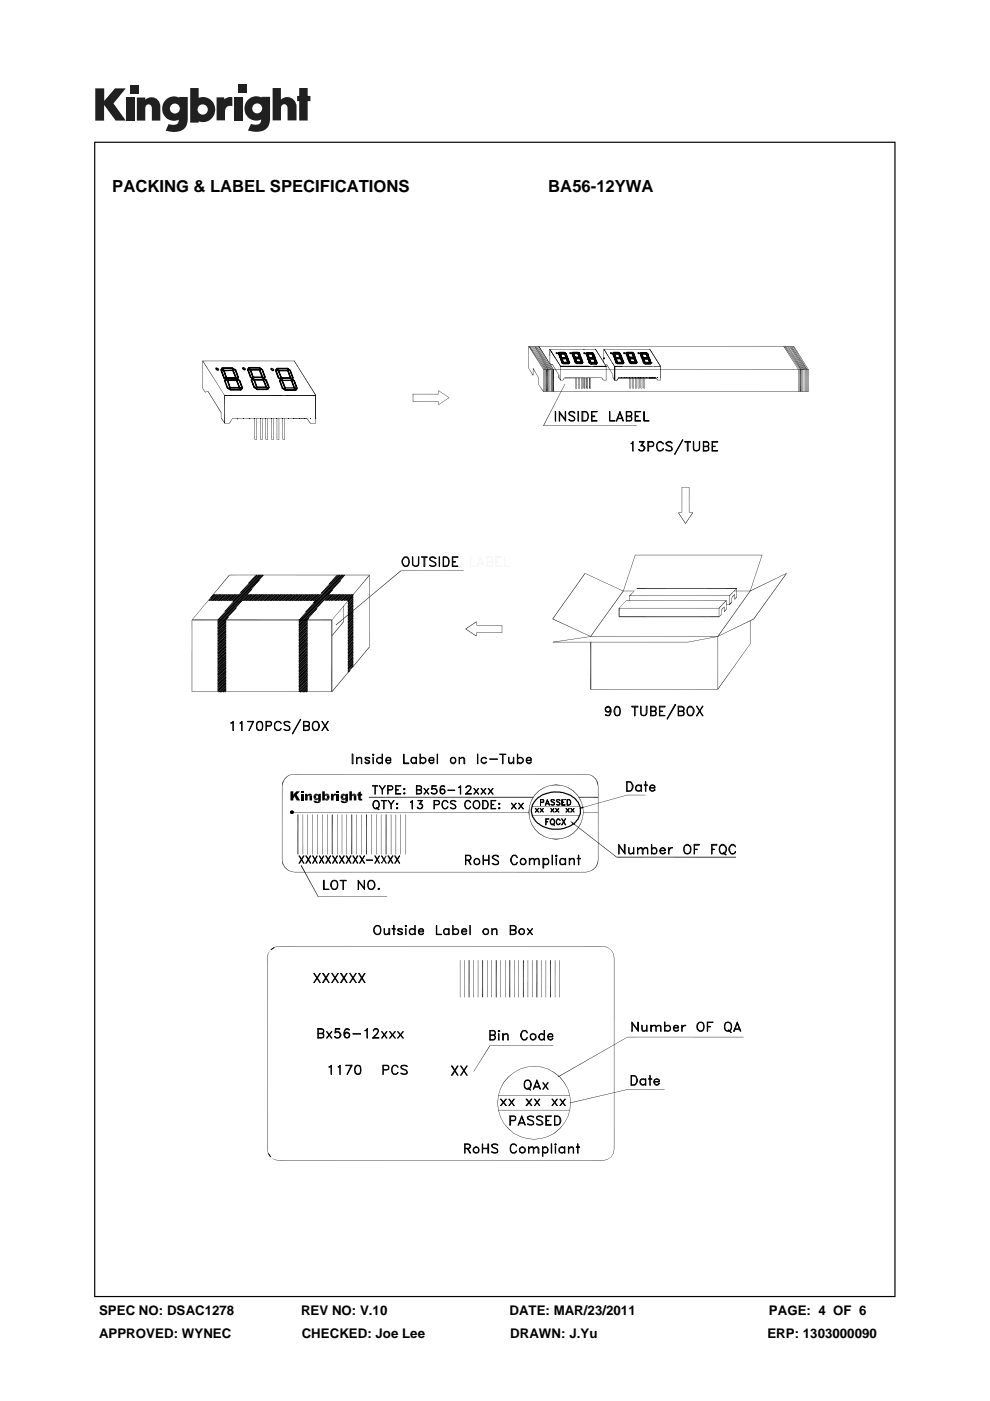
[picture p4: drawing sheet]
<svg xmlns="http://www.w3.org/2000/svg" width="210mm" height="297mm" viewBox="0 0 210 297" stroke-linecap="round" stroke-linejoin="round" font-family="sans-serif">
<defs><g id="words">
<g font-size="3.5">
<text x="23.8" y="40.6">PACKING &amp; LABEL SPECIFICATIONS</text>
<text x="116.3" y="40.6">BA56-12YWA</text>
</g>
<g font-size="2.8">
<text x="21" y="278.7">SPEC NO: DSAC1278</text>
<text x="63.8" y="278.7">REV NO: V.10</text>
<text x="108.1" y="278.7">DATE: MAR/23/2011</text>
<text x="163.1" y="278.7">PAGE: 4 OF 6</text>
<text x="21" y="283.6">APPROVED: WYNEC</text>
<text x="64" y="283.6">CHECKED: Joe Lee</text>
<text x="108.2" y="283.6">DRAWN: J.Yu</text>
<text x="162.8" y="283.6">ERP: 1303000090</text>
</g>
</g></defs>
<g fill="#231f20">
<path d="M20.2 18.7h1.9v2.7l2.3-2.7h2.3l-2.6 3.2 2.6 3.7h-2.2l-2.4-3.3v3.3h-1.9z"/>
<path d="M26.7 20.7h1.8v4.9h-1.8z"/>
<path d="M49.6 20.7h1.8v4.9h-1.8z"/>
<path d="M27.6 18h1.8v1.8h-1.8z"/>
<path d="M50.6 17.9h1.8v1.8h-1.8z"/>
<path d="M29 20.7h1.8v.4a1.9 1.9 0 0 1 2.2-.3 1.9 1.9 0 0 1 1 2v2.8h-1.8v-2.7a.7 .7 0 0 0-.7-.8 .7 .7 0 0 0-.7 .8v2.7h-1.8z"/>
<path d="M45.9 20.6h1.7v.5a2.02 2.02 0 0 1 1.7-.5v1.9h-.2a1.12 1.12 0 0 0-1.4 1.3v1.7h-1.8z"/>
<path d="M57.8 18.7h1.8v2.4a1.98 1.98 0 0 1 2.2-.3 1.98 1.98 0 0 1 1.1 2v2.7h-1.9v-2.6a.7 .7 0 0 0-.7-.8 .7 .7 0 0 0-.7 .8v2.6h-1.8z"/>
<path d="M63.5 18.7h1.8v1.6h.5v1.1h-.5v4.1h-1.8v-4.1h-.5v-1.1h.5z"/>
<path d="M40.3 18.7v7.3h1.8v-.3a2.63 2.63 0 0 0 3.5-2.5 2.63 2.63 0 0 0-3.5-2.5v-2zM41.9 23.2a1.1 1.1 0 0 1 2.2 0 1.1 1.1 0 0 1-2.2 0z"/>
<path d="M35.3 21a2.56 2.56 0 0 0-.6 3.3 2.56 2.56 0 0 0 3.2 1.1 1.09 1.09 0 0 1-1.5 1.1l-.6-.2-.7 1.4a5.3 5.3 0 0 0 3.8-.2 2.69 2.69 0 0 0 .9-2.4v-4.5h-1.8v.1l-.8-.2a2.44 2.44 0 0 0-1.9 .5zM36 23a1.06 1.06 0 0 1 2.1 0 1.06 1.06 0 0 1-2.1 0z"/>
<path d="M52.8 21a2.56 2.56 0 0 0-.6 3.3 2.56 2.56 0 0 0 3.2 1 1.09 1.09 0 0 1-1.5 1.1l-.7-.1-.6 1.4a5.3 5.3 0 0 0 3.7-.3 2.69 2.69 0 0 0 1-2.3v-4.6h-1.8v.2l-.9-.3a2.44 2.44 0 0 0-1.8 .6zM53.5 23a1.06 1.06 0 0 1 2.1 0 1.06 1.06 0 0 1-2.1 0z"/>
</g>
<g fill="#000">
<path d="M43 76.6l4.7 7.3zM43 76.6v-.1l4.7 7.4zM62.3 76.5l4.7 7.3-.1 .1zM62.3 76.5l4.7 7.3zM112.1 78.1l1 1.4-.1 .1zM112.1 73.4l3.2 5zM112.1 78.1l1 1.4zM112.1 73.4h.1l3.1 5zM112.3 73.4l3.2 5zM112.3 73.4h.1l3.1 5zM112.5 73.4l3.2 5zM112.8 73.4l3.2 5h-.1z"/>
<path d="M112.8 73.4l3.2 5zM113 73.4l3.2 5zM113 78.1l.1 1.4zM113 78.2l1.2 1.8zM113 78.2l.1-.1 1.1 1.9zM113.3 73.4l3.1 5h-.1zM113.3 73.4l3.1 5zM113.5 73.5l3.2 4.9h-.1zM113.5 73.5v-.1l3.2 5zM113.7 73.5l3.2 4.9h-.1zM113.7 73.5l.1-.1 3.1 5zM114 73.4l3.2 5h-.1z"/>
<path d="M114 73.4l3.2 5zM114.1 80l.1 1.4zM114.2 73.4l3.2 5zM114.2 73.4h.1l3.1 5zM116.5 74l2.5 3.7zM116.6 74.5l.1 1zM116.5 74l.1-.1 2.4 3.8zM116.6 74.1l2.4 3.6zM116.6 74.1l.1-.1 2.3 3.7zM116.6 77l.3 .3zM116.7 76.9l.2 .4-.3-.3zM116.8 77.3l.3-.1-.3 .2z"/>
<path d="M116.8 77.4l.3-.2 .1 .1zM118.4 79.5l.2 .5h-.2zM117.1 77.3l1.4 2.2zM117.2 77.2l1.3 2.3-1.4-2.2zM118.4 79.5h.2v.5zM122.9 74h1.1zM122.9 74.1l1.1-.1zM126.2 74l2.4 3.6-.1 .1zM126.2 74l.1-.1 2.3 3.7zM128 74l2.4 3.7zM128 74l.1-.1 2.3 3.8zM126.2 74l2.4 3.7z"/>
<path d="M126.3 73.9l2.3 3.8-2.4-3.7zM130 79.5v.5zM128.6 77.3l1.4 2.2zM128.7 77.2l1.3 2.3-1.4-2.2zM129.9 77l.3 .3-.1 .1zM130 76.9l.2 .4-.3-.3zM128.1 74.1l2.3 3.6zM130.4 77.6h1.5l-1.5 .2zM130.4 77.8l1.5-.2v.2zM130.4 77.6h1.8l-1.8 .2zM130.4 77.8l1.8-.2v.2zM128.1 74.1l.1-.1 2.2 3.7z"/>
<path d="M137.7 74l2.4 3.6-.1 .1zM137.7 74l.1-.1 2.3 3.7zM138.7 77.7h1.3zM138.7 77.8l1.3-.1zM166.2 73.4l3.2 5zM166.2 73.4h.1l3.1 5zM166.4 73.4l3.2 5zM166.4 73.4h.1l3.1 5zM166.7 73.4l3.2 5h-.1zM166.7 73.4l3.2 5zM166.9 73.4l3.2 5h-.1zM166.9 73.4l3.2 5z"/>
<path d="M167.1 73.4l3.2 5h-.1zM167.1 73.4l3.2 5zM167.4 73.4l3.2 5h-.1zM167.4 73.4l3.2 5zM167.6 73.5l3.2 4.9h-.1zM167.6 73.5l.1-.1 3.1 5zM167.9 73.5l3.2 4.9h-.1zM167.9 73.5l.1-.1 3.1 5zM168.1 73.4l3.2 5h-.1zM168.1 73.4l3.2 5zM168.3 73.4l3.2 5zM168.3 73.4h.1l3.1 5z"/>
<path d="M43 82.4l.6 .8zM43 82.3l.6 .9-.6-.8zM43.6 83.2l.5-.3zM43.5 83.1l.6-.2zM46.9 87.4v1.1zM44.1 83l2.8 4.4v.1zM44.1 82.9l2.8 4.5-2.8-4.4zM46.9 88.6l.8 1.1-.1 .1zM47.6 89.7h1zM47.6 89.8l1-.1zM46.9 88.6v-.1l.8 1.2zM49.2 88.8l-.5 1-.1-.1z"/>
<path d="M49.2 88.8l-.5 1zM51.6 88.7l.1 .1zM52.8 88.7l.1 .1zM54 88.7v.1zM54 93.2h.5zM54 93.3l.5-.1zM54.4 88.7l.1 .9zM55.1 88.7l.1 .1zM55.2 93.2h.5zM55.2 93.3l.5-.1zM55.6 88.7l.1 .9zM56.3 88.7l.1 .1z"/>
<path d="M56.4 93.2h.4zM56.4 93.3l.4-.1zM56.8 88.7v.9zM57.5 88.7l.1 .1zM57.6 93.2h.4zM57.6 93.3l.4-.1zM57.9 88.7l.1 .9zM58.7 88.7l.1 .1zM58.8 93.2h.4zM58.8 93.3l.4-.1zM59.1 88.7l.1 .9zM59.9 88.7l.1 .1z"/>
<path d="M60 93.2h.4zM60 93.3l.4-.1zM60.3 88.7l.1 .9zM61.1 88.7l.1 .1zM62.3 88.7v.1zM63.4 88.7l.1 .1zM64.6 88.7l.1 .1zM65.7 88.7l.1 .1zM65 88.8l.9 .9-.1 .1zM65.8 89.7h1.2zM65.8 89.8l1.2-.1zM65.1 88.7l.8 1-.9-.9z"/>
<path d="M62.3 76.5l4.8 7.4zM87.6 83.5v1.6zM92.9 85.1l.1 .7zM92.9 82.8l.1 .7zM93 85.8l2.3-1.5zM93 85.9l2.3-1.6zM93 82.8l2.3 1.5zM93 82.8l2.3 1.6zM114.1 81.4l1.2 1.6-.1 .1zM114.1 81.4l1.2 1.6zM118.9 80.6h.5zM118.4 80l.6 .6h-.1z"/>
<path d="M118.4 80h.1l.5 .6zM119.6 80.1l-.1 .5h-.1zM119.6 80.1l-.1 .5zM119.8 81.4l-4.5 8.9-.1-.1zM119.8 81.4l-4.5 8.9zM122.1 82.3h.2zM122.1 82.4l.2-.1zM122.3 80.6v1.7zM122.3 80.1v.5zM122.7 82.3h.2zM122.7 82.4l.2-.1zM122.8 80.6l.1 1.7z"/>
<path d="M122.8 80.1l.1 .5zM123.3 82.3h.2zM123.3 82.4l.2-.1zM123.4 80.6l.1 1.7zM123.4 80.1l.1 .5zM123.9 82.3h.2zM123.9 82.4l.2-.1zM124 80.6l.1 1.7zM124 80.1l.1 .5zM124.5 82.3h.2zM124.5 82.4l.2-.1zM124.6 80.6l.1 1.7z"/>
<path d="M124.6 80.1l.1 .5zM125.1 82.3h.2zM125.1 82.4l.2-.1zM125.2 80.6l.1 1.7zM125.2 80.1l.1 .5zM127.6 80.1l.4 .5h-.1zM127.7 80l.3 .6-.4-.5zM128 80.6h.6zM130 80l.4 .6h-.1zM130.4 80.6h.5zM130 80l.4 .6-.4-.6zM131.1 80.1l-.1 .5h-.1z"/>
<path d="M131.1 80.1l-.1 .5zM131.7 80l.1 .1zM132.3 80l.1 .1zM132.9 80l.1 .1zM133.5 80l.1 .1zM133.6 82.3h.2zM133.6 82.4l.2-.1zM133.8 80.6l.1 1.7zM133.8 80.1l.1 .5zM134.1 80l.1 .1zM134.2 82.3h.2zM134.2 82.4l.2-.1z"/>
<path d="M134.4 80.6v1.7zM134.4 80.1v.5zM134.7 80l.1 .1zM134.8 82.3h.2zM134.8 82.4l.2-.1zM135 80.6v1.7zM135 80.1v.5zM135.3 80l.1 .1zM135.4 82.3h.1zM135.4 82.4l.1-.1zM135.5 80.6l.1 1.7zM135.5 80.1l.1 .5z"/>
<path d="M135.9 80l.1 .1zM136 82.3h.1zM136 82.4l.1-.1zM136.1 80.6l.1 1.7zM136.1 80.1l.1 .5zM136.5 80l.1 .1zM136.6 82.3h.1zM136.6 82.4l.1-.1zM136.7 80.6l.1 1.7zM136.7 80.1l.1 .5zM137.1 80l.1 .1zM137.7 80v.1z"/>
<path d="M137.7 80h1.4l-1.4 .2zM137.7 80.2l1.4-.2v.2zM138.3 80v.1zM138.8 80l.1 .1zM139.4 80l.1 .1zM139.1 80.1l.4 .5h-.1zM139.2 80l.3 .6-.4-.5zM139.5 80.6h.5zM143.8 108.7l1.6 2.3zM143.8 108.7h.1l1.5 2.3zM143.9 108.7h.7zM146.2 108.7h.8z"/>
<path d="M144.6 103.3l1.6-.1zM144.6 103.2h1.6zM146.9 108.7l-1.5 2.3zM146.9 108.7h.1l-1.6 2.3zM48.6 121.9l-7.9 9.5zM48.6 121.9l.1 .1-7.9 9.4zM49.6 127.2l-3.4 4.2zM49.6 127.2l.1 .1-3.4 4.1zM51.3 127.2l-3.4 4.2zM51.3 127.2l.1 .1-3.4 4.1zM54.2 121.9l-3.5 4.2zM54.2 121.9l-3.5 4.2v-.1z"/>
<path d="M55.8 121.9l-3.4 4.2v-.1zM55.8 121.9l.1 .1-3.5 4.1zM66.9 127.2l-3.5 4.2zM66.9 127.2l.1 .1-3.5 4.1zM68.6 127.2l-3.5 4.2zM68.6 127.2l.1 .1-3.5 4.1zM71.4 121.9l-3.4 4.2-.1-.1zM71.4 121.9l.1 .1-3.5 4.1zM72.8 131.8l-2.3 3-.1-.1zM72.8 131.8l.1 .1-2.4 2.9zM73.1 121.9l-3.4 4.2-.1-.1zM73.1 121.9l.1 .1-3.5 4.1z"/>
<path d="M78.3 137.1l-7.8 9.6-.1-.1zM78.3 121.9l-7.9 9.5zM78.3 137.1l.1 .1-7.9 9.5zM78.3 121.9l.1 .1-7.9 9.4zM71.2 132.5l13.8-11.6-13.7 11.6zM71.3 132.5l13.7-11.6 .1 .1zM101 134.2l.1 .6zM101 131.9l.1 .6zM98.7 133.4l2.4 1.4-.1 .1zM98.7 133.3l2.3-1.5-2.2 1.6zM98.8 133.3l2.3 1.5-2.4-1.4zM98.8 133.4l2.2-1.6 .1 .1z"/>
<path d="M106.4 132.5l.1 1.7zM117.2 131.3l8.1 3.7zM117.3 131.2l8 3.7-8.1-3.6zM124 121.5l-6.7 9.8-.1-.1zM124 121.5l.1 .1-6.8 9.7zM117.3 136.2l8-1.3zM117.3 136.1l8-1.2zM131.2 128.9l.2 1.9h-.2zM131.2 128.9h.2v1.9zM134.7 117.6l-2.5 7.7zM124.1 121.6l8.1 3.7zM124.1 121.5l8.1 3.8z"/>
<path d="M132.2 125.3l-6.9 9.7-.1-.1zM132.2 125.3l-6.9 9.7zM132.8 127.3l-1.5 1.7zM133.5 126.3l.1 1.1zM135 124.8l-1.4 1.6-.1-.1zM146 136.1l6.2-1.2zM146 136.2l6.2-1.3zM152.2 134.9l7.6-3.7zM152.2 135l7.6-3.8 .1 .1zM152.5 128.9l.1 1.9zM153 130.2l-.1 .1zM152.9 130.3l-.4 .5z"/>
<path d="M153.1 130.2l-.1 .2-.1-.1zM152.9 130.3l.1 .1-.4 .4zM153 129.4l.1 .8zM153.1 129.2l-.1 .2zM153 129.4l.1-.2zM153.6 128.6l-.5 .6zM153.6 128.6l.1 1.1zM153.6 128.6l.1 .1-.6 .5zM154 127.3l-1.4 1.7-.1-.1zM154 127.4l.1 1.8zM154 129.2l-.3 .5h-.1zM154 127.3l.1 .1-1.5 1.6z"/>
<path d="M154 129.2h.1l-.4 .5zM154.1 128.1h.7zM154.1 128.2l.7-.1zM154.7 126.3l.1 1.8zM155.1 127.7l-.3 .5-.1-.1zM155.2 127.5l-.1 .2zM155.1 127.7l.1 .1-.4 .4zM155.3 127.5l-.1 .3-.1-.1zM155.2 126.8l.1 .7zM155.3 126.5v.1l-.1 .2zM155.2 126.8l.1-.2zM155.8 126l.1 1z"/>
<path d="M155.8 126l-.5 .6v-.1zM155.8 126l.1 .1-.6 .5zM156.2 126.5l-.3 .6-.1-.1zM156.2 124.8l.1 1.8zM156.2 124.8l-1.4 1.6-.1-.1zM156.2 126.5l.1 .1-.4 .5zM156.2 124.8l-1.4 1.6zM161.6 117.6l-2.5 7.7zM159.1 125.3l7.7-3.8-7.6 3.8zM159.1 136.5l-6.8 9.7-.1-.1zM159.1 125.3l-6.8 9.7-.1-.1zM161.6 117.6l-2.4 7.7z"/>
<path d="M159.2 125.3l7.6-3.8zM159.1 136.5l-6.8 9.7zM159.1 125.3h.1l-6.9 9.7zM166.8 121.5l-6.9 9.8-.1-.1zM166.8 121.5l.1 .1-7 9.7zM59.9 165.9l.2 .1-.3 .7zM60.1 166l-.3 .7zM60.3 165.1l.1 .1-.5 .7zM60.4 165.2l-.3 .8-.2-.1zM60.9 164.5l.1 .1-.7 .5zM60.3 165.1l.7-.5-.6 .6zM61.7 172v.4z"/>
<path d="M60.9 164.5l.8-.3zM60.9 164.5l.8-.2-.7 .3zM62.1 172l.1 .4zM61.7 172l.5-.1zM61.7 171.9h.5zM61.7 172.4l.5-.1zM61.7 172.3h.5zM61.6 167.8h.6v.7l.3 .4-.3 .3v.5h-.6zM61.7 164.2l.7-.1zM61.7 164.2h.7zM62.8 167.8h.8l-.7 .7 .8 1.2h-.8l-.7-1.2zM63.9 168.3h.5v1.4h-.5z"/>
<path d="M63.9 167.8h.5v.3h-.5zM64.7 168.3h.5v.2l1 .2-.9 .1-.1 .9h-.5zM65.2 168.5a.54 .54 0 0 1 1 .1zM65.5 168.7h.7v1h-.6v-.9zM66.5 168.7h.8a.32 .32 0 0 0-.3 .3 .32 .32 0 0 0 .3 .3h-.7zM66.5 169.7l1.5 .2a.84 .84 0 0 1-1.5-.1zM66.6 169.4l.9 .1a.55 .55 0 0 1-.9-.1zM66.6 168.5a.58 .58 0 0 1 .9 0zM66.6 168.5h.9v-.2h.5v1.6h-.7l.2-.1v-.3l-.9-.1v-.1h.7l.2-.3-.2-.3h-.8zM68.3 167.8h.6v.6l.8 .1 .1 .2h-.7a.35 .35 0 0 0-.2 .3 .35 .35 0 0 0 .2 .3l.7 .1v.1h-.9v.2h-.6zM68.9 168.4l.4-.1 .4 .2zM68.9 169.5h.9l-.1 .1a.55 .55 0 0 1-.8-.1z"/>
<path d="M69.1 168.7h.7l.1 .2-.1 .5-.7-.1a.36 .36 0 0 0 .3-.3 .36 .36 0 0 0-.3-.3zM70.2 168.3h.5v.2l.3 .2-.2 .1v.9h-.6zM70.9 168.3h.4l-.2 .4-.4-.2zM71.4 168.3h.5v1.4h-.5zM71.4 167.8h.5v.3h-.5zM72.3 168.7h.7a.32 .32 0 0 0-.2 .3 .32 .32 0 0 0 .2 .3h-.7zM72.3 169.7l1.4 .2a.84 .84 0 0 1-1.4-.1zM72.4 169.4l.8 .1a.55 .55 0 0 1-.8-.1zM72.4 168.5a.58 .58 0 0 1 .9 0zM72.4 168.5h.9v-.2h.5l-.1 1.6h-.7l.2-.1 .1-.3-.9-.1-.1-.1h.7l.3-.3-.3-.3h-.7zM74.1 167.8h.5v.7l1 .1-.9 .2-.1 .9h-.5zM74.6 168.5a.55 .55 0 0 1 .9 0z"/>
<path d="M74.9 168.7h.7v1h-.6v-.9zM76 168l.5-.2v.5h.3v.4h-.3l.1 .7h-.6v-.7h-.2v-.4h.2zM76 169.4l.8-.1v.4a.56 .56 0 0 1-.8-.3zM112.1 172.2h.2v1.2zM112.3 172.2l.1 1.2zM112.3 173.4l.4 1.3zM112.3 170.9l-.2 1.3zM112.4 173.4l.3 1.3zM112.4 170.9l-.1 1.3h-.2zM112.7 174.7l.1-.1 .6 1.2zM112.7 169.6l.1 .1-.5 1.2zM112.8 174.6l.7 1.1-.1 .1z"/>
<path d="M112.8 169.7l-.5 1.2zM113.4 175.8l.1-.1 .8 1zM113.4 168.5l.1 .1-.8 1zM113.5 175.7l.9 1h-.1zM113.5 168.6l-.7 1.1-.1-.1zM114.3 176.7h.1l1 .7zM114.3 167.6l.1 .1-1 .8zM114.4 176.7l1.1 .6-.1 .1zM113.4 168.5l1-.8-.9 .9zM114.6 170.6l.1 .1zM115.4 177.4l.1-.1 1.2 .5zM114.3 167.6l1.1-.7 .1 .1z"/>
<path d="M115.5 177.3l1.2 .5zM114.3 167.6l1.2-.6-1.1 .7zM116.7 177.8l1.2 .2zM116.7 177.8h1.2v.2zM115.4 166.9l1.3-.4zM115.4 166.9l1.3-.3zM116.8 172.1l.1 .1zM117.9 172.1v.1zM117.9 177.8h1.3l-1.3 .2zM117.9 177.8h1.3zM116.7 166.5l1.2-.2v.2zM116.7 166.5h1.2z"/>
<path d="M119.2 177.8l1.3-.4zM117.9 166.3l1.3 .3zM117.9 166.3l1.3 .3-1.3-.1zM119.9 169.5h.1zM120.4 177.3l1.1-.6h.1zM119.2 166.5l1.2 .5zM120.4 177.3l1.2-.6-1.1 .7zM119.2 166.5l1.3 .4-.1 .1zM121 174.2l9.9 7.5-.1 .1zM121 174.2l.1-.1 9.8 7.6zM122.4 175.7l.1 .1-1 .9zM120.5 166.9l1 .8-1.1-.7z"/>
<path d="M121.5 176.7l1-.9-.9 .9zM120.5 166.9l1.1 .7-.1 .1zM121.1 174.2l.8 .5-.2 .3zM123.1 174.6l.1 .1-.8 1zM121.5 167.7l.1-.1 .8 1zM123.2 174.7l-.7 1.1-.1-.1zM121.6 167.6l.9 .9-.1 .1zM123 171.3l10-2.8zM123 171.4l10-2.9zM123.5 173.4l-.4 1.2zM122.4 168.6l.1-.1 .6 1.2zM123.6 173.4l-.4 1.3-.1-.1z"/>
<path d="M122.5 168.5l.7 1.1-.1 .1zM123.7 172.2l-.2 1.2zM123.2 169.6l.3 1.3zM123.8 172.2l-.3 1.2zM123.2 169.6l.4 1.3zM123.5 170.9l.2 1.3zM122.8 171.5l.9-.5 .1 .3zM123.6 170.9l.2 1.3zM124.3 164.1l.8 .2zM125.1 164.2l.6 .4zM125.1 164.2l.7 .3-.1 .1zM125.7 164.6l.1-.1 .5 .7z"/>
<path d="M125.8 164.5l.6 .6-.1 .1zM126.4 165.1l.3 .9zM126.7 166l.1-.1v.8zM126.4 165.1l.4 .8-.1 .1zM126.8 165.9l.1 .8zM59.8 182.3l.1 .8zM59.9 182.3l.2 .8h-.2zM59.9 183.1h.2l.2 .8zM60.1 183.1l.3 .7-.1 .1zM60.3 183.9l.1-.1 .5 .6zM60.4 183.8l.6 .6h-.1zM60.9 184.4h.1l.7 .4z"/>
<path d="M61 184.4l.7 .4zM61.7 184.7l.7 .3zM63.8 183.5l3.7 6.5-.1 .1zM63.8 183.5l.1-.1 3.6 6.6zM67.8 182.9v.1zM81 182.9v.1zM124.3 184.9l.8-.1zM124.3 184.9l.8-.2zM125.1 184.7l.7-.3zM125.1 184.7l.6-.3h.1zM126.3 183.8l.1 .1-.7 .5zM125.7 184.4l.7-.5-.6 .5z"/>
<path d="M126.7 183.1h.1l-.5 .7zM126.8 183.1l-.4 .8-.1-.1zM126.8 182.3l-.1 .8zM126.9 182.3l-.1 .8h-.1zM56.8 202.1l-.1 1zM56.9 202.1l-.2 1zM57.4 201.4l-.6 .7zM57.4 201.4l.8-.6zM57.4 201.4l.8-.5zM58.2 200.8l.9-.2zM58.2 200.8l.9-.1zM127.8 200.6l1 .3z"/>
<path d="M128.8 200.8l.7 .6zM128.8 200.8l.8 .6zM129.5 201.4l.5 .7zM129.6 201.4l.5 .7zM130 202.1l.2 1zM130.1 202.1l.2 1zM103.9 221.6l-3.5 5.6zM103.9 221.6l.1 .1-3.5 5.5zM105.5 233.8l.2 1.5zM105.6 233.8l.2 1.5zM105.7 232.3l-.2 1.5zM105.7 235.3l.4 1.5z"/>
<path d="M105.8 232.3l-.3 1.5zM105.8 235.3l.4 1.5zM106.1 230.8l-.4 1.5zM106.1 236.8l.7 1.3zM106.2 230.8l-.5 1.5zM106.2 236.8l.7 1.3zM106.8 229.5l.1 .1-.8 1.2zM106.8 238.1l1 1.2zM106.9 229.6l-.8 1.2zM106.9 238.1l1 1.1-.1 .1zM107.8 228.3l.1 .1-1.1 1.1zM107.9 239.2l1.1 1.1-1.2-1z"/>
<path d="M107.9 228.4l-1 1.2-.1-.1zM107.9 239.2l1.1 1.1zM107.8 228.3l1.2-.9zM107.8 228.3l1.2-.8-1.1 .9zM109 227.4l1.3-.8zM109 227.4l1.3-.7zM110.3 226.6l1.5-.4zM110.3 226.6l1.5-.3zM111.8 226.2l1.5-.2zM111.8 226.2l1.5-.1zM113.3 226l1.5 .3zM114.8 226.2l1.4 .5z"/>
<path d="M116.2 226.6l1.3 .9zM116.2 226.6l1.4 .8-.1 .1zM118.3 228.3l14.8-8.5-14.7 8.6zM118.4 228.4l14.7-8.6zM117.6 227.4l1.1 1-1.2-.9zM119.6 238.1l-.9 1.1zM117.6 227.4l1.2 .9-.1 .1zM119.7 238.1l-.9 1.2-.1-.1zM118.7 228.4l.1-.1 .8 1.3zM120.4 236.8l-.8 1.3zM118.8 228.3l.9 1.2-.1 .1zM120.5 236.8l-.9 1.3z"/>
<path d="M119.7 229.5l.7 1.3-.8-1.2zM120.8 235.3l-.4 1.5zM119.7 229.5l.8 1.3zM120.9 235.3l-.5 1.5zM120.8 233.8l12.4-2.9zM120.4 230.8l.4 1.5zM121 233.8l-.2 1.5zM120.9 233.9l12.3-3zM120.5 230.8l.4 1.5zM121.1 233.8l-.3 1.5zM120.8 232.3l.2 1.5zM120.9 232.3l.2 1.5z"/>
<path d="M56.7 243.6l.1 1zM56.8 243.6l.1 1zM56.8 244.6l.6 .7zM56.9 244.6l.5 .7zM57.4 245.3l.8 .6zM58.2 245.8l.9 .3zM109 240.2l1.3 .8zM110.3 240.9l1.5 .5zM111.8 241.3l1.5 .3zM113.3 241.5l1.5-.1zM113.3 241.5l1.5-.2zM114.8 241.3l1.4-.3z"/>
<path d="M114.8 241.3l1.4-.4zM116.2 240.9l1.4-.6zM116.2 240.9l1.3-.7 .1 .1zM117.5 240.2l1.2-1 .1 .1zM117.5 240.2l1.3-.9-1.2 1zM127.8 246l1-.1zM127.8 246l1-.2zM128.8 245.8l.8-.5zM130 244.6l-.5 .7zM130.1 244.6l-.6 .7zM130.2 243.6l-.2 1zM130.3 243.6l-.3 1z"/>
<path d="M20 30v245h169.9v-245zM20.2 30.3h169.5v244.5h-169.5z"/>
</g>
<g fill="none" stroke="#000" stroke-width=".25">
<path d="M45.8 78l.5 .3v.1l-.1 .1-.3-.1-.1-.2zM46.9 78.4l.6 1.6zM46.9 78.3l.1 .1h-.1zM46.9 78.4l.1-.1 .4 .3zM47 78.2l.5 .3zM47.1 78v.3zM47.1 78l2.2 .1zM47.4 78.5h1.9zM47.4 78.6l.6 1.4zM49.3 78l.3 .2-.2 .3 .1-.3 .1 .1zM49.4 78.6l.7 1.4zM49.6 78.4h.4z"/>
<path d="M49.6 78.3l.1 .1-.3 .2zM49.9 78.4l.7 1.6zM51.5 77.9l.5 .3v.2h-.2l-.2-.1-.2-.2zM52.5 78.4l.7 1.6zM52.6 78.2l-.1 .2zM52.6 78.2l.5 .3zM52.7 78.1l.5 .3zM52.8 77.9v.3zM52.8 77.9l2.2 .1zM53.1 80l.4 .2zM53.1 78.5l.6 1.5zM53.1 78.4h1.9z"/>
<path d="M53.6 79.9l-.1 .3zM53.7 80l-.1 .3zM53.8 80h1.9zM55 77.9l.2 .2zM55.1 78.5l.6 1.5h-.1zM55.1 78.1v.3zM55.3 78.2l.3 .2zM55.3 78.2l-.2 .3v-.1zM55.6 78.4l.7 1.6zM55.7 80l.3 .2zM56.2 79.9l-.1 .3zM57.5 78.1l.5 .3v.1l-.1 .1-.3-.2-.2-.1z"/>
<path d="M58.4 78.4h.3l-.2 .1zM58.4 78.5l.7 1.6zM58.6 78.3l.2-.2 .1 .1zM58.6 78.4l.5 .2-.1 .1zM58.7 78.3l.5 .2-.1 .1zM58.8 78.1l2.2 .1zM59 78.6l.7 1.5zM59.1 78.5l1.9 .1zM61 78.1l.2 .2zM61.1 78.7l.6 1.4zM61.2 78.3l-.2 .3-.1-.1zM61.3 78.4l.3 .1z"/>
<path d="M61.3 78.4l-.1 .3-.1-.1zM61.5 78.5l.7 1.6zM118 74.8l.3 .2-.4-.1zM118.4 75l.2-.1zM118.4 75l.5 .8zM118.5 74.8h.2zM118.5 74.9l.3 .2zM118.6 74.8l.3 .2-.1 .1zM118.6 74.7l1.2 .1zM118.8 75l.9 .1zM118.8 75.8h.3zM118.8 75.1l.3 .7z"/>
<path d="M119 76l-.1 .1 .4 .8-.4-.8 .1 .1zM119 75.9l.2 .2zM119 76l.2 .1zM119.1 75.8v.2zM119.1 76.1l.4 .7h-.1zM119.1 75.8h1zM119.2 76.8l.2 .1-.1 .1zM119.2 76l.9 .1zM119.3 76.9l.2-.2v.1l-.1 .2zM119.4 77l.1 .1zM119.5 77.1h1.1zM119.5 76.8v.1l-.1 .1z"/>
<path d="M119.5 76.8l1 .1zM119.7 74.8h.2zM119.7 75.1h.2l.2 .7zM119.8 74.8v.3zM119.9 75h.2zM119.9 74.9l.1 .1-.2 .1zM120 75l.4 .8zM120.1 76h.1zM120.1 75.7l.1 .2zM120.1 75.8l.1 .2zM120.1 76.1l.2-.1-.1 .2zM120.1 76.1l.4 .7z"/>
<path d="M120.2 76l.3 .1zM120.3 75.7l.1 .1-.2 .1zM120.4 76.1l.4 .8zM120.5 76.8l.1 .2-.1-.2 .2 .1h-.3zM120.6 77.1l.1-.1zM120.6 76.9h.2zM120.9 74.8l.3 .2-.4-.1zM121.3 74.8l.1 .2zM121.3 74.9l.4 .8zM121.4 74.8l.1-.1zM121.4 74.8l.3 .3zM121.4 74.8l.3 .2z"/>
<path d="M121.5 74.7l1.1 .1zM121.6 75l.3 .7zM121.7 75.7l.1 .2zM121.7 74.9l.9 .1zM121.7 76h.2zM121.7 76.1l.4 .7zM121.8 75.9l.3 .1-.1 .1zM121.8 75.8h.2zM121.8 75.7v.2zM121.9 75.8l.2 .2-.3-.1zM121.9 75.7l1 .1zM122 76.8l.2 .1z"/>
<path d="M122 76l.3 .7zM122 76l1 .1zM122.2 76.9l.1-.2 .1 .1-.1 .2zM122.3 76.9v.2zM122.3 76.7l-.1 .2zM122.3 77l1.1 .1zM122.3 76.7l1 .1zM122.6 74.7l.1 .1zM122.6 75l.3 .7zM122.7 74.8v.3zM122.7 74.8l-.2 .2zM122.8 74.8l.1 .1-.1 .1z"/>
<path d="M122.8 75.8h.3zM122.8 74.9l.4 .8zM122.8 75.7l.3 .2 .1-.2-.2 .1 .1 .1zM123 75.8l.1 .1-.2 .1zM123 76h.2zM123 76.1l.4 .6zM123.1 75.9l.2 .2zM123.3 76.7l.2 .3zM123.3 76.7l.2 .2zM123.3 76l.3 .8zM123.4 76.9v.2zM123.5 76.8l.1 .1z"/>
<path d="M123.9 74.8l.2 .2-.3-.1zM124.3 75h.2zM124.3 75l.4 .8zM124.4 74.9l.3 .2zM124.4 74.9l.2 .2zM124.5 74.8l1.1 .1zM124.5 74.8l-.1 .1zM124.6 75.8l.2 .2zM124.6 75.1l.4 .7zM124.6 75l1 .1zM124.7 76.1l.1 .1 .1-.2-.2 .1 .4 .8zM124.8 76l.3 .1-.1 .1z"/>
<path d="M124.9 75.9l.2 .2zM124.9 75.8v.2zM125 75.8l.9 .1zM125 76.1l.3 .7zM125.1 76.9l.1 .1zM125.1 76.1h.9zM125.2 76.8l-.1 .2zM125.2 77l.2 .1-.1 .1zM125.3 76.8v.3zM125.3 76.8l.9 .1zM125.3 77.1l1.2 .1zM125.6 75.1l.4 .7h-.2z"/>
<path d="M125.6 75.1l.1-.2 .1 .1-.2 .1zM125.6 74.8l.1 .1zM125.6 74.9v.2zM125.7 74.9l.2 .1-.1 .1zM125.8 75l.4 .8zM125.8 75.9l.1-.1 .2 .2-.2-.2 .2 .2zM126 76.1l.3 .7zM126 76.1l.2-.1-.1 .2zM126 75.9l.1 .1-.2 .1zM126.1 75.9l.1-.1v.2zM126.1 76l.2 .1-.1 .1zM126.2 76.1l.5 .8z"/>
<path d="M126.2 76.8l.3 .3zM126.2 76.8l.4 .2zM126.5 77v.2zM126.6 76.9l-.1 .1zM128 76l.2-.1-.1 .2zM129.5 74.8l.3 .2-.3-.1zM130 75l.4 .8zM130 74.9v.1zM130 74.9l.3 .2zM130 74.9l.4 .1zM130 74.8h.2zM130.1 74.7l1.1 .1z"/>
<path d="M130.2 75.1h.2l.2 .7zM130.3 75l.9 .1zM130.3 75.7l.2 .2 .1-.2v.3zM130.4 76.1l.1 .1 .1-.2-.2 .1 .3 .8zM130.5 76l.2 .1zM130.6 75.9l.1 .2zM130.6 75.8h1zM130.6 76.1l.4 .7zM130.7 76l1 .1zM130.7 76.8l.2 .1-.1 .1zM130.9 77l.2 .1zM130.9 76.7v.3z"/>
<path d="M131 76.8l.9 .1zM131 76.8l.1 .1-.2 .1zM131 77.1h1.2zM131.2 75.1l.4 .7zM131.2 75.1l.2-.2 .2 .1zM131.2 74.8h.2zM131.3 74.8v.3zM131.5 75.8l.2 .1v.1zM131.5 75l.4 .8zM131.6 76h.1zM131.6 75.7l.1 .2zM131.7 76.1l.1-.1-.1 .2z"/>
<path d="M131.7 76.1l.3 .7zM131.7 76l.3 .1zM131.8 75.7l.1 .1-.2 .1zM131.9 76.8l.3 .1zM131.9 76.1l.4 .8zM132.1 77l.1 .1zM132.2 76.8v.2zM132.3 74.8l.3 .2-.4-.1zM132.8 74.9l.4 .8zM132.8 74.9h.1zM132.8 74.9l.4 .1zM132.9 74.8l.3 .2z"/>
<path d="M132.9 74.7l.1 .1zM133 74.7l1.1 .1zM133.1 75l.3 .7zM133.1 75.7l.2 .1v.1zM133.2 76.1l.4 .7zM133.2 74.9l.9 .1zM133.2 76l.1-.1v.2zM133.3 75.8l.1-.1-.1 .2zM133.3 75.8l.3 .2zM133.3 75.9l.2 .2zM133.3 75.8h.2zM133.4 75.7l1 .1z"/>
<path d="M133.5 76.8l.2 .1zM133.5 76l.9 .1zM133.5 76l.4 .7zM133.6 76.9l.3-.2zM133.7 76.9l.2-.2-.1 .3zM133.7 77l.1-.1 .1 .2zM133.9 77l1.1 .1zM133.9 76.7l.9 .1zM134 74.7l.2 .1zM134.1 74.8l-.1 .2zM134.1 75l.3 .7zM134.2 74.9l.1-.1 .1 .2z"/>
<path d="M134.2 74.8v.3zM134.4 75.7l.1 .2-.1-.2 .2 .1-.1 .1zM134.4 74.9l.3 .8zM134.4 76.1l.5 .6zM134.5 75.8l.2-.1-.1 .2zM134.5 75.8l.1 .1-.2 .1zM134.5 75.9v.2zM134.6 75.9l.2 .2zM134.7 76l.4 .8zM134.7 76.8l.3 .1zM134.8 76.7l.2 .2zM135 76.9v.2z"/>
<path d="M135 76.8v.1zM135.4 74.8l.2 .2-.3-.1zM135.8 75l.3 .8zM135.8 75l.1-.1v.2zM135.9 74.9l.2 .2zM135.9 74.9l.2-.1zM136 74.8l1.1 .1zM136.1 75.1l.4 .7h-.2zM136.1 75l1 .1zM136.1 75.8l.2 .2zM136.2 76.1l.1 .1 .1-.2-.2 .1 .4 .8zM136.2 75.9l.2-.1-.1 .2z"/>
<path d="M136.3 76l.3 .1-.1 .1zM136.3 75.9h.2zM136.3 76l.1-.1 .2 .2zM136.5 76.1l.3 .7zM136.5 76.1h1zM136.5 75.8l.9 .1zM136.6 76.9v.1zM136.6 77l.2-.2 .1 .1-.2 .2zM136.7 77l.2 .1-.1 .1zM136.7 76.8l-.1 .2zM136.8 77.1l1.1 .1zM136.8 76.8l.9 .1z"/>
<path d="M137 75.1l.2-.2zM137.1 75.1l.3 .7zM137.1 74.8l.1 .1zM137.2 74.9v.2zM137.2 74.9l.2 .1-.1 .1zM137.3 75.9h.3zM137.3 75l.4 .8zM137.4 75.8l.2 .2zM137.5 76.1l.3 .7zM137.5 76.1l.2-.1-.1 .2zM137.5 75.9l.1 .1-.2 .1zM137.6 76l.1 .2z"/>
<path d="M137.6 75.8v.2zM137.7 76.1l.4 .8zM137.7 76.8l.3 .4zM137.7 76.8l.3 .2zM138 76.9l.1 .1zM138.1 76.9h.1M47.4 80l.4 .3 .2-.3-.1 .3zM47.6 80.6l.1 .1 .3-.2-.1-.1-.3 .2 .7 1.6zM47.9 80.4l.3 .3zM47.9 80.4l.4 .2zM48 80.1l-.1 .3zM48.1 80.1h1.9z"/>
<path d="M48.2 80.6l.6 1.6zM48.3 82.2l.2 .2zM48.3 80.6h1.8zM48.6 82.5l.3 .2zM48.7 82.1l.1 .1-.3 .2zM48.9 82.2h1.8zM48.9 82.2h.1l-.4 .3zM48.9 82.6l2.2 .1zM49.9 80.1l.4 .2-.1 .1zM50 80l.3 .3zM50.2 80.6l.6 1.6zM50.2 80.3v.3z"/>
<path d="M50.3 88.8h.2M50.3 80.4l-.1 .3zM50.4 80.4l.3 .3zM50.5 80l-.2 .3zM50.7 82.1l.6 .3-.6-.2 .5 .3zM50.7 80.6l.7 1.6zM51 82.7l.3-.2zM51.2 82.4l.1-.2 .1 .1-.1 .2zM53.3 80.6l.2-.3 .1 .1zM53.3 80.6l.7 1.6zM53.5 80.3l.5 .3 .5 1.4-.6-1.4zM53.6 80.2l.4 .3-.5-.2z"/>
<path d="M54 80.5l1.7 .1zM54 82.2l.2 .1zM54.1 82.2l.3-.2 .1 .1-.3 .2zM54.3 82.3l.3 .3zM54.6 82.1l1.8 .1zM54.6 82.1l-.2 .3-.1-.1zM54.6 82.5l2.2 .1zM55.6 80h.1l.3 .2-.1 .1zM55.8 80.6l.7 1.4zM55.9 80.2l.1 .1-.3 .2zM56 80.3l.4 .3-.3-.3-.3 .3zM56.3 82.1l.5 .3z"/>
<path d="M56.3 80.6h.2l.6 1.6zM56.4 82l.5 .3zM56.7 82.5l.1-.2 .1 .1-.1 .2zM56.8 82.3l.3-.1zM59.1 80.1l.4 .3zM59.4 80.3l.2-.3 .1 .1-.2 .3zM59.5 80.5l-.2 .2 .7 1.6-.7-1.6 .2-.1zM59.5 80.5l.4 .2zM59.5 80.4l.5 .2zM59.7 80.1l1.9 .1zM59.7 80.1l-.1 .4zM59.8 80.7l.7 1.5z"/>
<path d="M59.9 82.3l.3 .1zM59.9 80.6h1.9zM60.3 82.5l.3 .2-.1 .1zM60.4 82.2l-.2 .3-.1-.1zM60.5 82.2l-.2 .4-.1-.1zM60.5 82.7l2.2 .1zM60.5 82.2h1.8zM61.6 80.1l.4 .2-.1 .1zM61.6 80.1l.3 .4zM61.7 80.6l.2-.2 .1 .1zM61.8 80.7l.6 1.5zM62 80.5l.1 .1-.3 .1z"/>
<path d="M62 80.5l.4 .2zM62.1 80l-.1 .4zM62.3 82.2l.6 .3-.1 .1zM62.3 80.7l.7 1.6zM62.4 82.2l.5 .3zM62.8 82.5v.3zM62.9 82.4l.1-.1-.1 .2zM45.3 126.1l-.6 .6M45.6 126.1l-1.2 1.2M45.9 126.1l-1.2 1.2M46.3 126.1l-1.2 1.2M46.6 126.1l-1.3 1.2"/>
<path d="M46.9 126.1l-1.2 1.2M47.2 126.1l-1.2 1.2M47.5 126.1l-1.2 1.2M47.8 126.1l-1.2 1.2M47.9 131.7l-1.6 1.6M47.9 131.9l-1.6 1.7M47.9 132.3l-1.6 1.7M47.9 132.6l-1.6 1.7M47.9 132.9l-1.6 1.7M47.9 133.2l-1.6 1.7M47.9 133.6l-1.6 1.6M47.9 133.9l-1.6 1.6"/>
<path d="M47.9 134.1l-1.6 1.7M47.9 134.5l-1.6 1.7M47.9 134.8l-1.6 1.7M47.9 135.1l-1.6 1.7M47.9 135.4l-1.6 1.7M47.9 135.8l-1.6 1.7M47.9 136.1l-1.6 1.6M47.9 136.4l-1.6 1.6M47.9 136.7l-1.6 1.7M47.9 137l-1.6 1.6M47.9 137.3l-1.6 1.7M47.9 137.6l-1.6 1.7"/>
<path d="M47.9 138l-1.6 1.7M47.9 138.3l-1.6 1.6M47.9 138.6l-1.6 1.6M47.9 138.9l-1.6 1.7M47.9 139.2l-1.6 1.6M47.9 139.5l-1.6 1.7M47.9 139.8l-1.6 1.7M48.1 126.1l-1.2 1.2M48.4 130.8l-2.1 2.2M48.5 126.1l-1.2 1.2M48.8 126.1l-1.3 1.2M49.1 126.1l-1.2 1.2"/>
<path d="M49.4 126.1l-1.2 1.2M49.7 126.1l-1.2 1.2M50 126.1l-1.2 1.2M50.1 128.9l-3.8 3.8M50.3 126.1l-1.2 1.2M50.7 126.1l-1.2 1.2M52.5 126.1l-6.2 6.3M52.9 126.1l-1.2 1.2M53.2 126.1l-1.3 1.2M53.4 124.9l-7.1 7.2M53.5 126.1l-1.2 1.2M53.8 126.1l-1.2 1.2"/>
<path d="M54.1 126.1l-1.1 1.2M54.4 126.1l-1.2 1.2M54.5 122l-1.7 1.7M54.7 126.1l-1.2 1.2M54.8 122l-3.7 3.6M55 123l-8.7 8.8M55.1 126.1l-1.2 1.2M55.2 122l-5.7 5.5M55.4 122l-7.6 7.6M55.4 126.1l-1.3 1.2M55.7 126.1l-1.2 1.2M55.7 122l-9.4 9.4"/>
<path d="M56 126.1l-1.2 1.2M56.3 126.1l-1.1 1.2M56.6 126.1l-1.2 1.2M56.9 126.1l-1.2 1.2M57.3 126.1l-1.2 1.2M57.6 126.1l-1.3 1.2M57.9 126.1l-1.2 1.2M58.2 126.1l-1.2 1.2M58.5 126.1l-1.1 1.2M58.8 126.1l-1.2 1.2M59.1 126.1l-1.2 1.2M59.5 126.1l-1.2 1.2"/>
<path d="M59.7 126.1l-1.2 1.2M60.1 126.1l-1.2 1.2M60.4 126.1l-1.2 1.2M60.7 126.1l-1.2 1.2M61 126.1l-1.2 1.2M61.3 126.1l-1.2 1.2M61.7 126.1l-1.2 1.2M61.9 126.1l-1.2 1.2M62.3 126.1l-1.2 1.2M62.6 126.1l-1.2 1.2M62.9 126.1l-1.2 1.2M63.2 126.1l-1.2 1.2"/>
<path d="M63.5 126.1l-1.2 1.2M63.9 126.1l-1.2 1.2M64.1 126.1l-1.2 1.2M64.5 126.1l-1.2 1.2M64.8 126.1l-1.2 1.2M65.1 131.7l-1.7 1.7M65.1 132l-1.7 1.6M65.1 132.3l-1.7 1.7M65.1 132.6l-1.7 1.7M65.1 133l-1.7 1.7M65.1 133.2l-1.7 1.7M65.1 133.6l-1.7 1.6"/>
<path d="M65.1 133.9l-1.7 1.7M65.1 134.2l-1.7 1.6M65.1 134.5l-1.7 1.7M65.1 134.8l-1.7 1.7M65.1 135.2l-1.7 1.7M65.1 135.4l-1.7 1.7M65.1 135.8l-1.7 1.6M65.1 136.1l-1.7 1.7M65.1 136.4l-1.7 1.6M65.1 136.7l-1.7 1.7M65.1 137l-1.7 1.7M65.1 137.4l-1.7 1.7"/>
<path d="M65.1 137.6l-1.7 1.7M65.1 138l-1.7 1.7M65.1 138.3l-1.7 1.7M65.1 138.6l-1.7 1.6M65.1 138.9l-1.7 1.7M65.1 139.2l-1.7 1.7M65.1 139.6l-1.7 1.7M65.1 139.8l-1.7 1.7M65.1 126.1l-1.2 1.2M65.4 126.1l-1.2 1.2M65.5 131l-2.1 2M65.7 126.1l-1.2 1.2"/>
<path d="M66.1 126.1l-1.2 1.2M66.3 126.1l-1.2 1.2M66.7 126.1l-1.2 1.2M67 126.1l-1.2 1.2M67.2 129.1l-3.8 3.6M67.3 126.1l-1.2 1.2M67.6 126.1l-1.2 1.2M67.9 126.1l-1.2 1.2M69.8 126.1l-6.4 6.4M70.1 126.1l-1.2 1.2M70.5 125.1l-7.1 7M70.5 126.1l-1.2 1.2"/>
<path d="M70.7 126.1l-1.2 1.2M71.1 126.1l-1.2 1.2M71.4 126.1l-1.2 1.2M71.7 126.1l-1.2 1.2M71.7 122l-1.8 1.8M72 126.1l-1.2 1.2M72.1 122l-3.9 3.8M72.2 123.1l-8.8 8.7M72.3 126.1l-1.2 1.2M72.4 122l-5.8 5.8M72.7 122l-7.8 7.7M72.7 126.1l-1.3 1.2"/>
<path d="M72.9 126.1l-1.2 1.2M73 122l-9.6 9.4M73.3 126.1l-1.2 1.2M73.6 126.1l-1.2 1.2M73.9 126.1l-1.2 1.2M74.2 126.1l-1.2 1.2M74.5 126.1l-1.2 1.2M74.9 126.4l-1 1M74.9 127.6l-1 1M74.9 128.6l-1 1M74.9 129.8l-1 1M74.9 130.8l-1 1"/>
<path d="M74.9 132l-1 1M74.9 133l-1 1M74.9 135.2l-1 1M74.9 136.4l-1 1.1M74.9 126.7l-1 .9M74.9 127l-1 1M74.9 127.4l-1 .9M74.9 128l-1 .9M74.9 128.3l-1 .9M74.9 128.9l-1 .9M74.9 129.2l-1 1M74.9 129.6l-1 .9"/>
<path d="M74.9 130.2l-1 .9M74.9 130.5l-1 .9M74.9 131.1l-1 .9M74.9 131.4l-1 1M74.9 131.8l-1 .9M74.9 132.4l-1 .9M74.9 132.7l-1 .9M74.9 133.3l-1 .9M74.9 133.6l-1 1M74.9 134l-1 .9M74.9 134.2l-1 1.1M74.9 134.6l-1 .9"/>
<path d="M74.9 134.9l-1 .9M74.9 135.5l-1 .9M74.9 135.8l-1 1M74.9 136.2l-1 .9M74.9 136.8l-1 .9M74.9 137.1l-1 .9M74.9 137.4l-1 1M74.9 137.7l-1 .9M74.9 138l-1 1M74.9 138.3l-1 1M74.9 138.6l-1 1M74.9 139l-1 .9"/>
<path d="M74.9 139.3l-1 .9M74.9 139.6l-1 1M74.9 139.9l-1 .9M74.9 126.1l-1.3 1.2M47.9 146.4l-.2 .3M47.9 146.1l-.5 .6M47.9 145.8l-.9 .9M47.9 145.5l-1.1 1.2M47.9 145.2l-1.5 1.5M47.9 144.2l-1.6 1.7M47.9 144.6l-1.6 1.7M47.9 144.8l-1.6 1.7"/>
<path d="M47.9 140.2l-1.6 1.7M47.9 140.5l-1.6 1.6M47.9 140.8l-1.6 1.6M47.9 141.1l-1.6 1.7M47.9 141.4l-1.6 1.6M47.9 141.7l-1.6 1.7M47.9 142l-1.6 1.7M47.9 142.4l-1.6 1.7M47.9 142.6l-1.6 1.7M47.9 143l-1.6 1.6M47.9 143.3l-1.6 1.7M47.9 143.6l-1.6 1.6"/>
<path d="M47.9 143.9l-1.6 1.7M65.1 145.8l-.7 .9M65.1 146.2l-.5 .5M65.1 146.4l-.1 .3M65.1 140.2l-1.7 1.7M65.1 140.5l-1.7 1.7M65.1 140.8l-1.7 1.6M65.1 141.1l-1.7 1.7M65.1 141.4l-1.7 1.7M65.1 141.8l-1.7 1.7M65.1 142l-1.7 1.7M65.1 142.4l-1.7 1.7"/>
<path d="M65.1 142.7l-1.7 1.7M65.1 143l-1.7 1.6M65.1 143.3l-1.7 1.7M65.1 143.6l-1.7 1.7M65.1 144l-1.7 1.6M65.1 144.2l-1.7 1.7M65.1 144.6l-1.7 1.7M65.1 144.9l-1.7 1.7M65.1 145.2l-1.4 1.5M65.1 145.5l-1.1 1.2M74.2 142.2l-.3 .2M74.9 140.2l-1 1"/>
<path d="M74.9 140.5l-1 1M74.9 140.8l-1 1M74.9 141.2l-1 .9M114.2 169a7.1 7.1 0 0 1 5.1-1l1.9 .8a3.8 3.8 0 0 1 1.9 2.4 4.6 4.6 0 0 1-.5 2.5 5.3 5.3 0 0 1-4.2 2.1 6.1 6.1 0 0 1-3.8-.8 4.2 4.2 0 0 1-1.6-1.7 3.1 3.1 0 0 1 .5-3.6z"/>
</g>
<g fill="none" stroke="#000" stroke-width=".21">
<path d="M43 76.5h19.4M43 76.5v5.8M112.1 73.4h56.3M112.1 73.4v4.7M115.2 78.4h56.3v4.6M115.3 78.4v4.6M115.4 78.4v4.6M115.7 78.4v4.6M115.9 78.4v4.6M116.2 78.4v4.6M116.4 78.4v4.6M116.6 74.1h6.3"/>
<path d="M116.6 74.1v2.8M116.6 78.4v4.6M116.9 78.4v4.6M117.1 78.4v4.6M117.3 78.4v4.6M118.9 77.7h9.7M118.9 77.7v2.9M123.6 74.1h2.7M128.1 74v2.9M128.1 74.1h9.7M128.6 77.6v3M130.3 77.7v2.8"/>
<path d="M130.4 77.7v2.9M132.2 77.7h6.5M140.1 77.6v3M169.4 78.4v4.6M169.6 78.4v4.6M169.8 78.4v4.6M170 78.4v4.6M170.3 78.4v4.6M170.5 78.4v4.6M170.8 78.4v4.6M171 78.4v4.6M171.2 78.4v4.6"/>
<path d="M49.2 88.7h15.9M54 88.7v4.5M54.4 89.6v3.6M55.2 88.7v4.5M55.6 89.6v3.6M56.4 88.7v4.5M56.8 89.6v3.6M57.6 88.7v4.5M58 89.6v3.6M58.7 88.7v4.5M59.2 89.6v3.6M59.9 88.7v4.5"/>
<path d="M60.4 89.6v3.6M67 83.8v5.9M67 83.9h-19.4v5.8M87.6 85.1h5.4M87.6 83.6h5.4M115.2 83.1h56.3M115.2 90.2h19.8M117.8 87.2l.1 2.1zM118.6 87.2l1.3 1.7 .1-1.7v2.1l-1.3-1.7-.1 1.7zM118.9 80.5v.1M119.7 80.1h7.9M120.8 87.3a.79 .79 0 0 1 1.1 .3l-.4-.3-.7 .1a.36 .36 0 0 0 .2 .6l.5 .2 .3 .3 .1 .4a.73 .73 0 0 1-1.3 0l.5 .3h.4l.3-.3-.1-.5-1-.5-.1-.3z"/>
<path d="M122.1 80.1v2.2M122.6 87.2l.1 2.1zM122.7 80.1v2.2M123.3 80.1v2.2M123.4 87.2h.7a1.08 1.08 0 0 1 .7 1.1 1.08 1.08 0 0 1-.7 1h-.7zM123.6 87.3l.9 .1 .1 .4 .1 .7-.2 .6-.9 .1zM123.9 80.1v2.2M124.5 80.1v2.2M125.1 80.1v2.2M125.5 87.2h1.2l-1.1 .1v1.9l1.1 .1h-1.2zM125.6 88.2h.6v.1h-.6M129.3 87.2l.1 2 1.1 .1h-1.2z"/>
<path d="M130.9 88.8h1.2M131 88.7h1M131.1 80.1h8M131.5 87.2l.7 2.1-.7-1.7-.8 1.7zM132.9 88.2l1-.1a.48 .48 0 0 0-.3-.8h-.7v1.9h.7a.43 .43 0 0 0 .3-.4 .43 .43 0 0 0-.3-.5h-.7M133.6 80.1v2.2M133.6 88.2l.4 .4a.49 .49 0 0 1-.4 .7h-.8v-2.1h.8a.56 .56 0 0 1 .4 .6 .56 .56 0 0 1-.4 .5M134.1 80.1v2.2M134.3 93.6l-.1 2v-1.8l-.3 .2zM134.7 87.2h1.2l-1.1 .1v1.9l1.1 .1h-1.2zM134.7 80.1v2.2M134.8 88.2h.6v.1h-.6"/>
<path d="M135.3 80.1v2.2M135.5 95.4l.3 .1M135.9 80.1v2.2M136.1 94.4h.1a.67 .67 0 0 1 .4 1 .67 .67 0 0 1-1.1-.1 .67 .67 0 0 0 1 .2l.1-.4M136.3 94.5l.3 .2a.6 .6 0 0 1-.3 .8M136.5 80.1v2.2M136.6 93.8h-1v-.2h1l-.5 .9M136.6 93.6l-.7 .9 .6 .1 .1 .3M136.6 87.2v2l1.1 .1h-1.1zM137.6 94.6h.7a.47 .47 0 0 0 .3-.4 .47 .47 0 0 0-.3-.4h-.7v1.8h-.2v-2h.9a.63 .63 0 0 1 .2 1l-.9 .1M139.4 93.9a.69 .69 0 0 1 .7-.3 .69 .69 0 0 1 .6 .5h-.1a.68 .68 0 0 0-.7-.3 .68 .68 0 0 0-.5 .6 .89 .89 0 0 0 .6 1.2l.4-.1 .3-.4a.74 .74 0 0 1-.8 .5 .74 .74 0 0 1-.6-.7zM141.2 93.9l.5-.3h.4l.5 .3-.5-.1-.7 .1 .1 .4 1 .6 .1 .5a.94 .94 0 0 1-1.4 0l.5 .1h.7l.1-.5-.2-.2a1.24 1.24 0 0 1-1.1-.9z"/>
<path d="M144.8 93.3l-1.7 3zM145.3 93.6h1.2v.2h-1.2zM145.8 93.8v1.8h.2v-1.8M147.1 93.6l.1 1.8 .4 .1a.57 .57 0 0 0 .7-.5v-1.4l.1 1.4a.68 .68 0 0 1-.7 .6 .68 .68 0 0 1-.6-.6zM149.3 94.6h.6a.43 .43 0 0 0 .4-.4 .43 .43 0 0 0-.4-.4h-.6v1.7h.9v-.7l-.9-.1M149.9 94.6l.5 .3-.1 .6-.4 .1h-.7v-2h.7l.5 .4a.49 .49 0 0 1-.5 .7M151 93.6h1.2v.2h-1.1v1.7l1.1 .1h-1.2zM151.1 94.6h.6l-.6 .1M85.7 118.1h.6a1.23 1.23 0 0 1 0 2 1.07 1.07 0 0 1-1-.8 1.07 1.07 0 0 1 .4-1.2zM85.7 118.3l.3-.2a.97 .97 0 0 1 .8 .9 .97 .97 0 0 1-.7 1h-.1a1.08 1.08 0 0 1-.3-1.7zM87.5 118.1l.1 1.4a.6 .6 0 0 0 .6 .5 .6 .6 0 0 0 .5-.5l.1-1.4-.1 1.7a.72 .72 0 0 1-.7 .3 .72 .72 0 0 1-.5-.6zM89.4 118.1h1.2z"/>
<path d="M89.9 118.1v2h.2v-2M91.3 118.1a.93 .93 0 0 1 1.2 .3h-.3l-.2-.3h-.4l-.4 .3 .1 .3 1.2 .8a.72 .72 0 0 1-.5 .6 .72 .72 0 0 1-.7-.1l-.2-.2 .5 .2 .8-.2v-.3l-.3-.3-.9-.5-.1-.3zM93.1 118.1l.1 2zM94 118.1h.7a1.14 1.14 0 0 1 0 2h-.7zM94.1 118.1a.98 .98 0 0 1 1.1 .7 .98 .98 0 0 1-.5 1.2h-.6zM95.9 118.1h1.2h-1.1v1.9l1.1 .1h-1.2zM96 119.1h.6l-.6 .1M134.7 117.7h27M144.6 103.3v5.4M146.2 103.3v5.4M40.7 131.4v15.3M40.8 131.4h29.6v15.3"/>
<path d="M44.2 127.2h5.5M45.2 126.1h5.5M46.2 131.4v15.3M47.9 131.4v15.3M48.7 121.9h29.6M51.4 127.2h15.6M52.4 126.1h15.6M63.5 131.4v15.3M65.2 131.4v15.3M69.6 126.1h5.3M72.9 128.5v3.4M73.9 127.3v15.1"/>
<path d="M74.8 126.1v15.2M78.4 122v15.1M85.1 121h13.2M101.1 134.1h5.3M101.1 132.6h5.3M117.3 136.1h28.7M125.3 135h26.9M125.3 136.1v10.1M131.3 130.8h21.3M131.3 128.9h21.3M132.2 125.3h2.2M132.8 127.3h21.3"/>
<path d="M133.5 126.3h21.3M135 124.8h21.3M152.3 134.9v11.3M155.7 125.3h3.5M159.1 131.6v4.9M40.8 146.6h29.6M49 153.3l.5-.4v2l-.1-1.8zM50.9 153.3l.4-.4v2v-1.8zM53.7 152.9l-.9 2 1-2h-1.3l1.2 .1M54.7 153.1h.8M54.7 154.7h.8M54.7 153a.68 .68 0 0 1 1 .3 1.83 1.83 0 0 1-.2 1.5 .76 .76 0 0 1-1-.2 1.53 1.53 0 0 1 .2-1.6z"/>
<path d="M54.8 153a1.32 1.32 0 0 0 0 1.8M55.3 153a1.32 1.32 0 0 1 0 1.8M56.5 153.9h.8a.47 .47 0 0 0 .2-.4 .47 .47 0 0 0-.2-.5h-.8l-.1 1.9v-2h.9l.3 .4a.52 .52 0 0 1-.3 .7h-.8M58.4 153.2a.75 .75 0 0 1 1.2 .2 .78 .78 0 0 0-1-.3 .78 .78 0 0 0-.3 1 .73 .73 0 0 0 .5 .7 .73 .73 0 0 0 .8-.3 .81 .81 0 0 1-1.1 .3 .81 .81 0 0 1-.3-1.1zM60.4 153a.9 .9 0 0 1 1.1 .2l-.8-.2-.3 .1-.1 .3a1.02 1.02 0 0 0 .9 .6l.3 .3v.3a.86 .86 0 0 1-1.3 0l.5 .2 .6-.1 .1-.4-.2-.3a1.03 1.03 0 0 1-1-.8zM63.7 152.5l-1.7 3.1zM64.5 153.9l1-.1v-.7l-1-.1v1.8l1-.1v-.7h-1M65.1 153.9l.4 .1 .1 .2v.5l-.5 .2h-.7v-2h.7l.5 .2v.7l-.5 .2M66.6 153l.1-.1a.98 .98 0 0 1 1.1 1 .98 .98 0 0 1-1.1 1 1.21 1.21 0 0 1-.1-1.9zM66.6 153.1a.66 .66 0 0 1 1 .6 .8 .8 0 0 1-.8 1.1 1.1 1.1 0 0 1-.2-1.7zM68.3 152.9l1.3 2zM69.5 152.9l-1.2 2z"/>
<path d="M74.7 159.9h.2v2h-.2zM79 160l.2-.1 .1 .2h-.2zM79.1 160h.1M79.1 160l.1 .1zM81 159.9l.1 2zM85.6 159.9l.1 1.9h1v.1h-1.1zM89.1 159.9l.1 2zM92.7 159.9l.1 2zM101.3 159.9l.1 2zM106 159.9l1.3 .1zM106.6 160v1.9l.1-1.9M109.7 159.9l.1 2z"/>
<path d="M125.3 146.1h26.9M128.4 150.5l.2 .3 .3 .1 .4-.1 .2-.3M128.4 150.2a.6 .6 0 0 1 .9-.2l.2 .2M128.5 151.6h.8M128.9 149.9l-.4 .2-.1 .2 .1 .4 .4 .2M129.1 149.9a1.26 1.26 0 0 1 .1 1.8M129.5 150.7a.61 .61 0 0 1-1 .1 .61 .61 0 0 1 .1-.9l.3-.2a1.06 1.06 0 0 1 .8 1.1 1.06 1.06 0 0 1-.8 1l-.5-.3 .2 .2M129.5 150.4l-.1 .3-.3 .2M130.6 150h.7M130.6 151.6h.7M130.6 149.9l.4-.2a1.36 1.36 0 0 1 .3 2 .65 .65 0 0 1-.9-.3 1.29 1.29 0 0 1 .2-1.5zM130.6 149.9a1.66 1.66 0 0 0 0 1.8"/>
<path d="M131.2 149.9a1.66 1.66 0 0 1 0 1.8M134 149.7h1.3v.2h-1.3zM134.6 149.9v1.9l.1-1.9M135.9 149.7l.2 1.8 .4 .2 .5-.2 .1-1.8h.1v1.5a.68 .68 0 0 1-.6 .6 .68 .68 0 0 1-.7-.6zM138.1 150.7h.7a.43 .43 0 0 0 .3-.4 .43 .43 0 0 0-.3-.4h-.7v1.8l.9-.1v-.7l-.9-.1M138.8 150.7l.4 .4-.1 .5-.3 .2h-.8v-2.1h.8l.4 .5a.49 .49 0 0 1-.4 .6M139.9 149.7h1.1v.2h-1.1v1.8l1.1 .1h-1.1zM139.9 150.7h.6l-.6 .1M143.2 149.4h.1l-1.8 3zM143.9 150.7h1v-.7l-1-.1v1.8l1-.1v-.7l-1-.1M144.6 150.7l.3 .1 .2 .3-.1 .5-.4 .2h-.8v-2.1h.8l.4 .3v.7l-.4 .1M145.9 150.1l.3-.4a1.02 1.02 0 0 1 1.1 1 1.02 1.02 0 0 1-1.1 1.1 1.24 1.24 0 0 1-.3-1.7z"/>
<path d="M146 150a.66 .66 0 0 1 1.1 .5 .92 .92 0 0 1-.7 1.2 .99 .99 0 0 1-.5-1.5zM147.7 149.7l1.4 2.1zM149 149.7l-1.3 2.1zM59.8 166.7v15.6M61.7 172.2h.1M61.7 172.3h.1M61.7 172.1h.1M61.7 172h.1M61.7 172.1v.2zM61.7 172.2h.2zM61.7 172.3h.2zM61.7 172.1h.2"/>
<path d="M61.7 172.3h.2M61.8 172h.1M61.8 172.1h.1M61.8 172.1v.2zM61.8 172.2h.1M61.8 172.3h.1M61.9 172v.1M61.9 172.1v.2M61.9 172.3h.1M61.9 172.3v.1M61.9 172.2h.1M61.9 172.1h.1"/>
<path d="M62 172h.1M62 172.1h.1M62 172.1v.2zM62 172.2h.1M62 172.3h.1M62 172.2h.2zM62 172.3h.2zM62 172.1h.2zM62.1 172h.1M62.1 172.1h.1M62.1 172.1v.2zM62.1 172.2h.1"/>
<path d="M62.1 172.3h.1M62.2 172v.4M62.2 172h-.5v.4M62.2 172.2h50M62.4 164.2h61.9M63.2 172.7v8.4M64.2 172.7v8.4M65.3 172.7v8.4M66.3 172.7v8.4M67.4 172.7v8.4M68.4 172.7v8.4M69.4 172.7v8.4"/>
<path d="M70.5 172.7v8.4M71.5 172.7v8.4M72.5 172.7v8.4M73.6 172.7v8.4M74.6 172.7v8.4M75.6 160.6l.1 1.3zM75.7 172.7v8.4M75.7 160.9a.65 .65 0 0 1 .9-.2l.1 1.2-.1-1.2a.64 .64 0 0 0-.9 .2zM76.7 172.7v8.4M77.5 160.9l.9 .6-.3 .4h-.4l-.3-.3 .2 .2M77.5 161.7h.8M77.5 160.7h.8"/>
<path d="M77.6 160.7v.3M77.7 172.7v8.4M78.3 169h34.8M78.3 161.3v.5M78.3 160.7l.1 .1-.1-.1-.4-.1-.5 .2a.99 .99 0 0 0 .9 .6M78.8 172.7v8.4M79 166.6l1.1 .1zM79.1 160.6l.1 1.3zM79.4 169.8a.79 .79 0 0 1 1 .2 .79 .79 0 0 1 0 1 .63 .63 0 0 1-1 .4 1.09 1.09 0 0 1 0-1.6zM79.4 169.9h.7l.3 1a.61 .61 0 0 1-.6 .5 .61 .61 0 0 1-.6-.5zM79.5 166.7v1.7l.1-1.7M79.8 172.7v8.4"/>
<path d="M79.9 171.2l.5 .5zM79.9 160.8a.7 .7 0 0 1 1.1 0l-.8-.1a.57 .57 0 0 0 0 1l.8-.1a.67 .67 0 0 1-.9 .1 .67 .67 0 0 1-.2-.9zM80.8 172.7v8.4M80.9 169.7l1.1 .1zM81 167.4l.7-.8-.6 .8v1l-.1-1-.5-.8 .6 .8M81.4 169.8v1.7l.1-1.7M81.9 172.7v8.4M81.9 161.2h.9v-.3l-.2-.2a.56 .56 0 0 0-.7 .5 .56 .56 0 0 0 .7 .6l.2-.3 .1 .1-.3 .3h-.4a.81 .81 0 0 1-.3-1.1 .59 .59 0 0 1 .9-.1l.1 .5h-1M82.3 167.4l.9-.1v-.6h-.9l-.1 1.7v-1.8h.8l.3 .2v.5l-.3 .2h-.7M82.9 170.6l.7-.9-.6 .9v.9l-.1-.9-.6-.9 .7 .9M82.9 172.7v8.4M83.9 166.6h1.1l-1 .1v1.6l1 .1h-1.1z"/>
<path d="M84 172.7v8.4M84 167.4h.5l-.5 .1M84.2 170.3l.1 .1v.2l-.2-.1zM84.2 170.4h.1M84.2 171.2l.1 .1v.2l-.2-.1zM84.2 171.3h.1M84.2 170.4l.1 .1zM84.2 171.3l.1 .1zM85 172.7v8.4M85.7 167.2l.2 .1-.1 .1-.2-.1zM85.7 167.3h.1M85.7 168.1l.2 .1-.1 .2-.2-.1z"/>
<path d="M85.7 168.2h.1M85.7 167.3h.1zM85.7 168.2l.1 .1zM86.1 172.7v8.4M87.1 170l.4-.3v1.8l-.1-1.6zM87.2 160.8a.6 .6 0 0 1 1 0l-.3-.1a.56 .56 0 0 0-.7 .5 .56 .56 0 0 0 .7 .6l.3-.2-.3 .3h-.3a.81 .81 0 0 1-.4-1.1zM88.2 160.6l.1 1.3zM88.4 167.4l.9-.1v-.6h-.9v1.6l.9-.1v-.6l-.9-.1M88.6 171.2l.2 .2M89 170.4a.59 .59 0 0 1 .6 .5 .59 .59 0 0 1-.4 .7 .59 .59 0 0 1-.7-.4h.1a.57 .57 0 0 0 .5 .2 .57 .57 0 0 0 .5-.3M89 167.4a.47 .47 0 0 1 .4 .5 .47 .47 0 0 1-.4 .5h-.7v-1.8h.7a.47 .47 0 0 1 .4 .4 .47 .47 0 0 1-.4 .5M89.2 160.8a.69 .69 0 0 1 1.2 .2 .69 .69 0 0 1-.8 .9l-.4-.3 .8 .1a.57 .57 0 0 0 0-1z"/>
<path d="M89.3 170.5l.3 .4-.1 .3-.2 .2M89.5 169.8l-.8-.1h.9l-.6 .8M89.5 169.7l-.6 .8 .5 .1 .2 .2M89.9 167.2l1 1.2zM90.9 167.2l-1 1.2zM91 161.2h1v-.3l-.3-.2a.56 .56 0 0 0-.7 .5 .56 .56 0 0 0 .7 .6l.3-.3v.1l-.3 .3h-.3a.81 .81 0 0 1-.4-1.1 .59 .59 0 0 1 1-.1v.5h-1M91.5 168.1l.4 .2M92.1 170.6l1-.1v-.6l-1-.1-.1 1.7v-1.8h.9l.3 .2v.6l-.3 .1h-.8M92.3 167.3a.55 .55 0 0 1 .3 .5 .55 .55 0 0 1-.3 .5M92.6 167.6a.79 .79 0 0 0-1.1-.3l.1-.7h1l-.9 .1-.1 .6h.8a.6 .6 0 0 1 .3 .5 .6 .6 0 0 1-.3 .5l-.4 .1-.5-.2v-.2a.65 .65 0 0 0 1.1-.1M93.4 167.7l.4-.4 .4 .1 .1 .3M93.4 167.9l.4 .4 .4-.1 .1-.3"/>
<path d="M93.6 166.7h.6M93.7 166.7a1.24 1.24 0 0 0 0 1.6M93.7 167.3l-.3 .5M94 169.9a.61 .61 0 0 1 1 .2 .62 .62 0 0 0-.7-.3 .62 .62 0 0 0-.5 .6 .79 .79 0 0 0 .6 1l.6-.3-.2 .3a.87 .87 0 0 1-1.1-.4 .87 .87 0 0 1 .3-1.1zM94 167.3l.3 .5-.1 .3-.2 .2M94.2 166.7l.1 .1a.52 .52 0 0 0-.7-.1 1.02 1.02 0 0 0 .3 1.7 .55 .55 0 0 0 .4-.9 .55 .55 0 0 0-.9 0M95 167.5l1.4 .1zM95.7 169.8a.82 .82 0 0 1 1 .2h-.2a.63 .63 0 0 0-.9 0l.1 .3 .9 .5v.5a.8 .8 0 0 1-1.1-.1h.2a.63 .63 0 0 0 .9 0l-.2-.5-.8-.4-.1-.3zM95.8 160.7a.6 .6 0 0 1 .8 .1 .72 .72 0 0 1 0 .8 .72 .72 0 0 1-.7 .3 .82 .82 0 0 1-.3-1.1zM97.3 166.9l.4-.3v1.8l-.1-1.7zM97.4 160.6l.1 1.3zM97.5 160.9l.5-.3 .4 .1 .2 .2v1h-.2l-.1-1.2h-.3z"/>
<path d="M98.8 169.9a.61 .61 0 0 1 1 .2 .62 .62 0 0 0-.7-.3 .62 .62 0 0 0-.5 .6 .79 .79 0 0 0 .6 1l.6-.3-.2 .3a.87 .87 0 0 1-1-.4 .87 .87 0 0 1 .2-1.1zM98.8 168.3l1.2 .1h-1.3l.9-.9a.55 .55 0 0 0 .1-.8 .68 .68 0 0 0-.9 .3v-.1a.63 .63 0 0 1 1-.2 .55 .55 0 0 1-.1 .8l-.9 .9M100.5 167.2l1 1.2zM100.5 170a.8 .8 0 0 1 1.1-.1 .8 .8 0 0 1 .1 1.1 .76 .76 0 0 1-1 .4 .76 .76 0 0 1-.4-1zM100.8 169.9a.61 .61 0 0 1 .9 .5 .76 .76 0 0 1-.7 1 .85 .85 0 0 1-.6-.7 .85 .85 0 0 1 .4-.8zM101.4 167.2l-.9 1.2zM102 167.2l1 1.2zM102.1 160.8a.7 .7 0 0 1 1.1 0l-.7-.1a.56 .56 0 0 0-.4 .5 .56 .56 0 0 0 .4 .6l.7-.2a.67 .67 0 0 1-.9 .1 .67 .67 0 0 1-.2-.9zM102.4 169.7h.6a.95 .95 0 0 1 .6 .9 .95 .95 0 0 1-.6 .9h-.6zM102.5 169.8a.85 .85 0 0 1 1 .6 .85 .85 0 0 1-.5 1h-.5zM103 167.2l-1 1.2zM103.6 167.2l1 1.2z"/>
<path d="M103.9 160.9l1.6 .1zM104.1 169.7h1.1l-1 .1v1.6l1 .1h-1.1zM104.2 170.6h.5h-.5M104.5 167.2l-.9 1.2zM105.8 170.4l.1-.1 .1 .2-.2 .1zM105.8 171.3l.1-.1 .1 .2-.2 .1zM105.8 170.4h.1M105.8 171.3h.1M105.8 170.4l.1 .1zM105.8 171.3l.1 .1zM107.9 160.6l.1 1.1a.64 .64 0 0 0 .9-.2l-.4 .4h-.4l-.2-.4zM108.5 170.3l1 1.2z"/>
<path d="M108.9 160.6l.1 1.3zM109.4 170.3l-.9 1.2zM109.8 160.8a.69 .69 0 0 1 1.2 .2 .69 .69 0 0 1-.8 .9l-.4-.3 .8 .1a.57 .57 0 0 0 0-1zM110 170.3l1 1.2zM110.9 170.3l-.9 1.2zM111.7 161.2h.9v-.3l-.2-.2a.56 .56 0 0 0-.7 .5 .56 .56 0 0 0 .7 .6l.2-.3 .1 .1-.3 .3h-.4a.81 .81 0 0 1-.3-1.1 .59 .59 0 0 1 .9-.1l.1 .5h-1M112.9 172.9h10M112.9 170.9h10.1M113.5 171.4l.7 .8zM114.2 171.4l-.7 .8zM114.6 171.4l.6 .8zM114.6 169.5v1.2z"/>
<path d="M114.6 170h.6l.1-.1-.2-.4h-.5l.7 .1v.4l-.7 .1M115.2 171.4l-.6 .8zM115.7 170.4h.7h-.6M115.7 173.6h.7l-.6 .1v1.2zM115.8 174.2h.4l-.4 .1M116.1 169.5l.5 1.2-.5-1-.4 1zM116.8 171.4l.7 .8zM116.9 169.5h.6l.1 .2-.3-.2-.4 .1v.3l.7 .3v.4l-.3 .1-.5-.1h.8l-.1-.4-.6-.2zM116.9 173.8h.5l.2 .5-.3 .5-.5-.2v-.3zM116.9 173.7l.4-.1 .3 .3-.1 .8a.59 .59 0 0 1-.9-.2 .59 .59 0 0 1 .3-.8zM117.3 174.7l.3 .3zM117.4 171.4l-.6 .8z"/>
<path d="M117.9 171.4l.6 .8zM118.1 169.5h.6l.1 .2-.3-.2-.5 .2 .8 .6-.2 .4h-.3l-.3-.1h.7v-.4l-.7-.3zM118.2 173.7l.3-.1 .3 .3-.3-.2-.3 .1a.7 .7 0 0 0 .1 1l.4-.1 .1-.2v.2l-.5 .2a.73 .73 0 0 1-.1-1.2zM118.4 171.4l-.5 .8zM119.1 173.6l.9 1.3zM119.2 169.5h.7zM119.2 169.5v1.1l.7 .1h-.7zM119.2 170h.3l-.3 .1M119.9 173.6l-.8 1.3zM120.1 171.4l.6 .8zM120.3 169.5v1.1h.3a.58 .58 0 0 0 .4-.7 .58 .58 0 0 0-.7-.4h.5a.66 .66 0 0 1 .2 .8 .66 .66 0 0 1-.7 .4zM120.6 171.4l-.5 .8z"/>
<path d="M121.1 171.4l.6 .8zM121.7 171.4l-.6 .8zM122.8 169h4M123.7 172.2h3.1M126.9 166.7v15.6M131.2 179l1.2 1.8v-1.8h.2v2.1l-1.3-1.7-.1 1.7zM132.9 165.7h.7a1.08 1.08 0 0 1 .7 1 1.08 1.08 0 0 1-.7 1.1h-.7zM133 165.8a.99 .99 0 0 1 1.1 .7 .99 .99 0 0 1-.5 1.2h-.6zM133 168.6h3.9M133.3 179.7l.2 1.2a.66 .66 0 0 0 .9-.2 .68 .68 0 0 1-1 .3zM134.4 179.7v1.4zM135 166.6l.3-.2 .5 .1 .2 .2-.5-.2a.63 .63 0 0 0-.5 .4 .63 .63 0 0 0 .1 .7l.4 .1 .5-.2-.7 .2a.69 .69 0 0 1-.3-1.1z"/>
<path d="M135.2 179.7l.1 1.4zM136 166.4l.1 1.4zM136.6 166.4l.7 .1zM136.6 179.8h.7l.1 1.3-.2-1.1-.4-.2-.4 .3zM136.9 165.7l.1 2.1zM137.8 167h1a.52 .52 0 0 0-.6-.5 .52 .52 0 0 0-.4 .7l.1 .3 .4 .2 .4-.1 .1-.3 .1 .2a.67 .67 0 0 1-.9 .1 .67 .67 0 0 1-.1-.9 .67 .67 0 0 1 .9-.1l.1 .5h-1.1M138.2 179l.1 2.1zM138.4 179.8l.5-.1a.74 .74 0 0 1 .5 .7 .74 .74 0 0 1-.5 .7l-.6-.3 .3 .2a.6 .6 0 0 0 .7-.6 .6 .6 0 0 0-.7-.6l-.3 .2zM141.8 179.7l.1 1.4zM142.1 179.8l.6-.1-.4 .1-.4 .5zM145.4 179.3a.74 .74 0 0 1 1.1 .5 .9 .9 0 0 1-.8 1.2 .99 .99 0 0 1-.5-1.5zM145.4 179.2a.81 .81 0 0 1 1.1 .6l-.1 1a.81 .81 0 0 1-1 .2 .81 .81 0 0 1-.4-1z"/>
<path d="M147.2 179h1.1v.2h-1v1.9zM150.9 179h1.1v.2h-1v1.9zM152.7 179.4l.4-.4a1.02 1.02 0 0 1 1 1 1.02 1.02 0 0 1-1 1.1 1.24 1.24 0 0 1-.4-1.7zM152.9 179.3h.8a1.08 1.08 0 0 1 0 1.6 .68 .68 0 0 1-1.1-.6v-.5zM155.2 179h.4l.4 .5-.4-.3h-.4a1.08 1.08 0 0 0 0 1.8h.4l.4-.5-.1 .3a.87 .87 0 0 1-1.1-.1 .87 .87 0 0 1 0-1.2zM62.4 184.9h61.9M63.4 181.5l1.1 1.5zM64.4 181.5l-1 1.5zM64.9 181.5l1 1.5zM65.8 181.5l-.9 1.5zM66.3 181.5l1 1.5zM67.3 181.5l-1 1.5z"/>
<path d="M67.4 190.1h14.7M67.8 181.5l.9 1.5zM68.6 186.6h.2v1.9l1 .1h-1.2zM68.6 181.5l-.8 1.5zM69.1 181.5l1 1.5zM70 181.5l-.9 1.5zM70.6 186.7l.1-.1a.97 .97 0 0 1 1 1 .97 .97 0 0 1-1 1l-.1-.1a1.11 1.11 0 0 1 0-1.8zM70.6 181.5l1 1.5zM70.6 186.8a.66 .66 0 0 1 1 .6 .8 .8 0 0 1-.8 1.1 1.1 1.1 0 0 1-.2-1.7zM71.5 181.5l-.9 1.5zM72 181.5l1 1.5zM72.2 186.6l1.2 .1z"/>
<path d="M72.8 186.7v1.9v-1.9M72.9 181.5l-.9 1.5zM73.4 181.5l1 1.5zM74.4 181.5l-1 1.5zM74.9 181.5l1 1.5zM75.8 181.5l-.9 1.5zM76 186.6l1.2 1.7 .1-1.7v2l-1.2-1.7-.1 1.7zM76.3 181.5l1 1.5zM77.2 181.5l-.9 1.5zM77.7 182.3l1.3 .1zM78.3 186.8a.85 .85 0 0 1 1.2 .8 .85 .85 0 0 1-1.2 .8 1.33 1.33 0 0 1 0-1.6zM78.3 186.7a.94 .94 0 0 1 1.3 .9 .94 .94 0 0 1-1.3 .9l-.3-.7 .1-.7z"/>
<path d="M79.5 181.5l1 1.5zM79.7 196.3a.81 .81 0 0 1 .9 .1 .81 .81 0 0 1 .2 1 .72 .72 0 0 1-.4 .7 .72 .72 0 0 1-.7 0 1.11 1.11 0 0 1 0-1.8zM79.7 196.4a.68 .68 0 0 1 1 .6 .8 .8 0 0 1-.8 1.1 .99 .99 0 0 1-.2-1.7zM80.3 188.3l.2 .1-.1 .2-.2-.1zM80.3 188.4h.1M80.3 188.4l.1 .1zM80.5 181.5l-1 1.5zM81 181.5l.9 1.5M81.5 196.9l.1 .9a.54 .54 0 0 0 .9 0 .65 .65 0 0 1-.9 .3zM81.9 181.5l-.9 1.5zM82.3 181.5l1 1.5zM82.5 196.9h.2v1.3h-.2z"/>
<path d="M83.2 196.9l.6 .1zM83.2 181.5l-.9 1.5zM83.5 196.2l.1 2zM83.8 181.5l1 1.5zM84.4 197.2l.9 .5 .1 .2a.6 .6 0 0 1-1.1 0l.2 .2M84.4 198h.9M84.4 197.1h.9M84.5 197v.3M84.7 181.5l-.9 1.5zM85.2 197.7v.4M85.2 197l.2 .1a.72 .72 0 0 0-1-.1l.2 .4 .7 .3M86 196.2l.2 .1-.1 .2-.1-.1z"/>
<path d="M86 196.3h.1M86 196.9l.1 1.3zM86 196.3l.1 .1zM87 197l.3-.1 .7 .2a.78 .78 0 0 0-1 0l-.1 .3a.53 .53 0 0 0 .1 .6 .53 .53 0 0 0 .6 .1l.4-.2-.7 .3a.7 .7 0 0 1-.3-1.2zM88 196.2l.1 2zM88.8 197.4h1l-.1-.3a.57 .57 0 0 0-.9 .2 .57 .57 0 0 0 .4 .8l.6-.2a.61 .61 0 0 1-.9 .1 .61 .61 0 0 1 0-.9 .61 .61 0 0 1 .9 .1v.4h-1M92.6 196.2v1.9l1.1 .1h-1.1zM94.2 197l.4-.1 .6 .2-.4-.1a.56 .56 0 0 0-.7 .5 .56 .56 0 0 0 .7 .6l.4-.2-.6 .3a.7 .7 0 0 1-.4-1.2zM95.2 196.9l.1 1.3zM96 196.2l.1 2zM96.1 197.1l.7-.2a.64 .64 0 0 1 .5 .6 .64 .64 0 0 1-.5 .6l-.7-.2 .8 .1a.56 .56 0 0 0 .3-.5 .56 .56 0 0 0-.3-.5zM98 197.4h.9l-.1-.3a.57 .57 0 0 0-.8 .2 .57 .57 0 0 0 .3 .8l.7-.2a.61 .61 0 0 1-.9 .1 .61 .61 0 0 1 0-.9 .61 .61 0 0 1 .9 .1v.4h-1"/>
<path d="M98.8 182.3h.7l.2-.1v-.6l-.2-.2h-.7l-.1 1.9v-2l1 .1 .2 .3-.2 .6-.9 .1M99.3 182.4l.6 .9-.5-.9M99.7 196.2v2zM102.5 181.3v2zM102.5 182.3h1.1M102.5 182.4h1.1M103.6 181.3l.1 2zM104.3 196.9l.1 1.3zM104.4 197.2a.68 .68 0 0 1 .9-.2l.1 1.2-.2-1.1a.66 .66 0 0 0-.8 .1zM104.7 181.4a.85 .85 0 0 1 1.1 .2h-.2a.61 .61 0 0 0-.6-.2 .61 .61 0 0 0-.5 .4l.7 .5a.54 .54 0 0 1 .5 .4 .54 .54 0 0 1-.1 .6 1.08 1.08 0 0 1-1.2-.2h.3a.7 .7 0 0 0 1 0l-.2-.6-1-.5-.1-.4zM108.3 197.1h.9l.2-.2v-.3l-.4-.3h-.7v1.8l.9-.1 .2-.2-.2-.5-.9-.1M108.7 181.4l.6-.1 .4 .5-.4-.4a.93 .93 0 0 0-.8 1.4l.4 .5h.4l.4-.5-.1 .3a.87 .87 0 0 1-1.1-.1 .87 .87 0 0 1 0-1.2z"/>
<path d="M109 197.1a.51 .51 0 0 1 .5 .6 .51 .51 0 0 1-.5 .5h-.8v-2h.8l.4 .2 .1 .5-.5 .3M111.8 196.9l1.1 1.3zM112.3 182l.1 1.3zM112.6 182.1h.7l.1 1.2-.2-1.1-.4-.1-.4 .3zM112.9 196.9l-1.1 1.3zM113.6 182.1h.7l.1 1.2-.2-1.1-.3-.1-.5 .3zM115.1 182h.2v2h-.2zM115.5 182.1l.4-.1a.73 .73 0 0 1 .5 .7 .73 .73 0 0 1-.4 .7l-.7-.3a.69 .69 0 0 0 .9 0l.1-.5a.5 .5 0 0 0-.6-.5l-.4 .2zM117.1 181.3l.1 2zM117.9 181.4l.1-.1 .1 .3h-.2zM117.9 181.4h.1M117.9 182l.1 1.3z"/>
<path d="M117.9 181.4l.1 .2zM118.9 182.2l.3-.2 .4 .1 .3 .2-.4-.2a.6 .6 0 0 0-.7 .6 .6 .6 0 0 0 .7 .6l.4-.2-.7 .3a.75 .75 0 0 1-.3-1.2zM119.9 182l.1 1.3zM120.7 182l.1 1.3zM121.1 182.1h.7v1.2l-.1-1.1-.5-.1-.4 .3zM122.4 182l.7 .1zM122.7 181.3l.1 2zM130.9 181.7h25.2M135.3 180.1l.5-.4 .4 .1 .2 .3v1h-.2v-1l-.2-.3zM140 180.3h1l-.3-.5a.58 .58 0 0 0-.6 .8 .58 .58 0 0 0 .9 .1l.1 .1a.65 .65 0 0 1-.9 .1 .65 .65 0 0 1-.1-.9 .65 .65 0 0 1 .9 0l.1 .4h-1.1M147.3 180h.6l-.6 .1M151 180h.5l-.5 .1"/>
<path d="M153.4 180.8l.6 .4zM56.7 203.1v40.5M59.1 200.7h68.7M66.6 206.4l1.3 1.9zM67.5 219.1l1-.1v-.7l-1-.1v1.8l1-.1v-.7h-1M67.8 206.4l-1.2 1.9zM68.2 219.1l.3 .1 .2 .2-.1 .5-.4 .2h-.8v-2h.8l.4 .2v.7l-.4 .2M68.4 206.4h.2l1.2 1.9zM69.3 218.7l1.1 1.4zM69.7 206.4l-1.1 1.9h-.2zM70.3 218.7l-1 1.4zM70.4 206.4l1.3 1.9z"/>
<path d="M71.1 219.8l.2 .2M71.7 206.4l-1.3 1.9zM71.8 218.8a.68 .68 0 0 1 0 1.2M72.2 219.2l-.5-.4-.6 .2v-.9h1v.1h-.9l-.1 .6h.9l.3 .5a.73 .73 0 0 1-.5 .8 .73 .73 0 0 1-.8-.3h.1a.67 .67 0 0 0 .9 .1l.2-.3M72.2 206.4h.2l1.2 1.9zM73.1 219.3l.2-.2a.6 .6 0 0 1 .8 .2M73.1 219.6l.2 .3 .2 .1 .4-.1 .2-.3M73.3 218.3h.7M73.3 218.2a1.98 1.98 0 0 0-.1 1.6l.2 .2M73.4 219l-.3 .4M73.5 206.4l-1.1 1.9h-.2zM73.7 219l.3 .2 .1 .2-.1 .4-.3 .2"/>
<path d="M73.9 218.2l.2 .2-.4-.3a1.08 1.08 0 0 0-.8 .9 1.08 1.08 0 0 0 .7 1.1l.3-.1a.61 .61 0 0 0 .1-.9 .61 .61 0 0 0-.9 .1M74.2 206.4l1.3 1.9zM74.9 219.2h1.6zM75.5 206.4l-1.3 1.9zM76.1 206.4h.1l1.2 1.9zM77.3 206.4l-1.1 1.9h-.1zM77.4 218.5l.5-.4v2l-.1-1.8zM81 218.7l1.1 1.4zM82 218.7l-1 1.4zM82.7 218.7l1.1 1.4zM83.8 218.7l-1.1 1.4zM84.3 218.7l1.2 1.4z"/>
<path d="M85.4 218.7l-1.1 1.4zM97.6 203.6v7.9M98.5 203.6v7.9M99.5 203.6v7.9M100.5 203.6v7.9M101.4 203.6v7.9M102.4 203.6v7.9M103.3 203.6v7.9M104 219.4l.9-.1a.48 .48 0 0 0-.2-.7h-.7v1.8h.7l.2-.1v-.6l-.2-.2h-.7M104.3 203.6v7.9M104.7 219.4l.2 .1 .2 .3-.2 .6-1 .1v-2h.8a.52 .52 0 0 1 .4 .5 .52 .52 0 0 1-.4 .5M105.2 203.6v7.9"/>
<path d="M105.7 218.6l.1-.1 .2 .2h-.2zM105.8 218.6h.1M105.8 219.2v1.3zM105.8 218.6v.1zM106.2 203.6v7.9M106.6 219.2h.2v1.3h-.2zM106.8 219.5a.65 .65 0 0 1 .9-.3l.1 1.3-.1-1a.54 .54 0 0 0-.9 0zM107.2 203.6v7.9M108.1 203.6v7.9M109.1 203.6v7.9M110 203.6v7.9M110.8 218.6l.6-.1 .4 .5-.4-.4h-.4a1.19 1.19 0 0 0 0 1.8h.4l.4-.4-.2 .4a.93 .93 0 0 1-1-.3 .93 .93 0 0 1 0-1.1z"/>
<path d="M111 203.6v7.9M112 203.6v7.9M112.9 203.6v7.9M113.9 203.6v7.9M114.4 219.4a.6 .6 0 0 1 1 0l-.4-.2a.59 .59 0 0 0-.6 .6 .59 .59 0 0 0 .6 .6l.4-.2a.58 .58 0 0 1-.8 .2l-.4-.5zM114.9 203.6v7.9M115.4 218.5l.1 2zM115.8 203.6v7.9M116.2 219.8h1v-.3a.49 .49 0 0 0-.9-.1l-.1 .5a.51 .51 0 0 0 .4 .5 .51 .51 0 0 0 .5-.1l.1-.2 .1 .1a.65 .65 0 0 1-1.1-.1 .65 .65 0 0 1 .5-.9l.5 .1 .1 .5h-1.1M116.8 203.6v7.9M117.7 203.6v7.9M118.7 203.6v7.9"/>
<path d="M130.3 203.1v40.5M133.1 219.9h24.6M134 216.7l1.3 1.7 .1-1.7v2l-1.3-1.7-.1 1.7zM136.1 217.4l.2 1.1a.64 .64 0 0 0 .9-.2 .65 .65 0 0 1-1 .3zM137.2 217.4v1.3zM138 217.4h.2v1.3h-.2zM138.2 217.7a.65 .65 0 0 1 .9-.2l.1 1.2-.1-1a.54 .54 0 0 0-.9 0zM139.2 217.7a.68 .68 0 0 1 .9-.2l.1 1.2-.2-1.2a.66 .66 0 0 0-.8 .2zM141 216.7v2zM141 217.6l.8-.2a.67 .67 0 0 1 .4 .6 .67 .67 0 0 1-.4 .7l-.8-.3a.78 .78 0 0 0 1.1 0v-.3a.53 .53 0 0 0-.1-.5 .53 .53 0 0 0-.5-.1zM142.9 217.9h.9v-.4a.57 .57 0 0 0-.9 .3 .57 .57 0 0 0 .3 .8l.7-.2a.61 .61 0 0 1-.9 .1 .61 .61 0 0 1 0-.9 .61 .61 0 0 1 .9 .1v.3h-1M144.6 217.4l.1 1.3z"/>
<path d="M144.8 217.6l.6-.2-.7 .5zM148.2 216.9a.68 .68 0 0 1 1.1 .6 .8 .8 0 0 1-.8 1.1 .99 .99 0 0 1-.3-1.7zM148.2 216.8l.2-.1a.97 .97 0 0 1 1 1 .97 .97 0 0 1-1 1 1.09 1.09 0 0 1-.2-1.9zM150 216.7h1.2l-1.1 .1v1.9zM150.1 217.6h.6l-.6 .1M154 216.9a.85 .85 0 0 1 1.1 .8 .85 .85 0 0 1-1.1 .8 1.33 1.33 0 0 1 0-1.6zM154 216.8a.87 .87 0 0 1 1 .1 .87 .87 0 0 1 .2 1 .81 .81 0 0 1-1 .7 .81 .81 0 0 1-.5-1.1zM154.5 218.4l.6 .5zM155.9 218.2h1.1M155.9 218.1h1M156.4 216.7l.7 2-.7-1.7-.6 1.7h-.2zM69.8 226.2l.5-.4v2l-.1-1.8z"/>
<path d="M71.7 226.2l.5-.4v2l-.1-1.8zM74.5 225.8l-.9 2 1.1-2h-1.4l1.2 .1M75.5 227.6h.8M75.5 225.9a.68 .68 0 0 1 1 .3 1.83 1.83 0 0 1-.2 1.5 .76 .76 0 0 1-1-.2 1.53 1.53 0 0 1 .2-1.6zM75.5 226h.8M75.6 225.9a1.32 1.32 0 0 0 0 1.8M76.2 225.9a1.66 1.66 0 0 1 0 1.8M79.2 220l1.2 .1h-1.4l.9-.9 .3-.6-.3-.4h-.4l-.2 .4-.1-.1 .3-.4h.4l.4 .5-.3 .6-.8 .9M81.3 226.8l1-.1v-.7l-1-.1-.1 1.9v-2h.9l.3 .2 .1 .5-.2 .3-1 .1M83.4 225.9l.6-.1 .4 .5-.4-.4h-.4a1.11 1.11 0 0 0 0 1.8h.4l.4-.3-.1 .1a.79 .79 0 0 1-1 .1 .79 .79 0 0 1-.2-1zM85 226.1a.99 .99 0 0 1 1.4 0l-.5-.2-.7 .1v.5l.2 .1a.87 .87 0 0 1 1 .9 .99 .99 0 0 1-1.4 0h.2a.94 .94 0 0 0 1.1 0 .49 .49 0 0 0-.4-.6l-.5-.2a.46 .46 0 0 1-.4-.6zM95.8 226h.1l1.2 2z"/>
<path d="M97 226l-1.1 2h-.1zM97.7 226l1.4 2zM99 226l-1.3 2zM104 221.7h13.3M105.7 235.4h15.1M105.7 232.2h15.1M106.2 233l1.2 1.4zM107.3 233l-1.1 1.4zM108 233l1.1 1.4zM108.3 237.5l.9-.1v-.6l-.9-.1v1.8h-.2v-1.9h1l.2 .2 .1 .5-.2 .2-.9 .1M109 233l-1 1.4zM110.1 238.1h1.1"/>
<path d="M110.2 238h.9M110.7 236.6l.7 1.9-.7-1.6-.8 1.6zM111.5 229.1a.66 .66 0 0 1 1 .6 .8 .8 0 0 1-.7 1.1 1.1 1.1 0 0 1-.3-1.7zM111.5 229.1l.2-.1a.98 .98 0 0 1 1 1 .98 .98 0 0 1-1 .9 1.21 1.21 0 0 1-.2-1.8zM111.6 233h.2l1 1.4zM111.8 236.9a.99 .99 0 0 1 1.4 0l-.5-.2-.8 .2 .4 .5a.87 .87 0 0 1 .9 .9 .99 .99 0 0 1-1.4 0h.3a.7 .7 0 0 0 1 0 .49 .49 0 0 0-.4-.7l-.8-.3zM112 230.7l.5 .4zM112.7 233l-.9 1.4h-.2zM113.3 230.5h1.2M113.4 233l1.1 1.4zM113.5 230.3h.9M113.8 236.9a.94 .94 0 0 1 1.3 0l-.9-.2-.3 .2v.1a1.02 1.02 0 0 0 .9 .6l.3 .4v.3a.99 .99 0 0 1-1.3 0l.4 .2 .8-.2a.52 .52 0 0 0-.4-.7l-.6-.2z"/>
<path d="M113.9 229l.7 1.9-.7-1.7-.8 1.7zM114.4 233l-1 1.4zM115.1 229.6l1.1 1.3zM115.7 236.6h1.2l-1 .1v1.8h1h-1.2zM115.9 237.5h.5l-.5 .1M116.2 229.6l-1.1 1.3zM117.1 233l1.1 1.4zM117.6 236.6h.7a1.04 1.04 0 0 1 .7 1 1.04 1.04 0 0 1-.7 .9h-.7zM117.7 236.7h.6a1.01 1.01 0 0 1 0 1.8h-.6zM118.1 233l-1 1.4zM118.8 233l1.1 1.4zM119.8 233l-1 1.4z"/>
<path d="M133.2 231h7.8M133.9 228h.6a1.08 1.08 0 0 1 .7 1.1 1.08 1.08 0 0 1-.7 1h-.6zM133.9 228.1h.6a.99 .99 0 0 1 .5 1.2 .99 .99 0 0 1-1.1 .7zM135.9 228.9l.3-.2 .7 .3-.7-.2-.4 .5a.72 .72 0 0 0 .7 .7l.4-.3-.2 .3-.4 .1a.73 .73 0 0 1-.4-1.2zM136.9 228.7l.1 1.4zM137.6 228.7l.7 .1zM137.8 228l.1 2.1zM138.8 229.3h1a.47 .47 0 0 0-.6-.5 .61 .61 0 0 0-.4 .7 .61 .61 0 0 0 .6 .5l.4-.3h.1a.64 .64 0 0 1-1 .2 .64 .64 0 0 1 0-1 .64 .64 0 0 1 1 .2v.3h-1.1M59.1 246h68.7M98.6 243.5h.7a.43 .43 0 0 0 .4-.5 .43 .43 0 0 0-.4-.4h-.7v1.9v-2h.7l.5 .4a.6 .6 0 0 1-.5 .6h-.7M99.2 243.5l.5 1h.1l-.6-1M102.3 242.5l.1 2z"/>
<path d="M102.4 243.5h1.1M103.5 242.5h.1v2h-.1zM104.2 242.8a.99 .99 0 0 1 1.4 0l-.9-.2-.2 .1-.1 .3a1.02 1.02 0 0 0 .9 .5l.3 .4v.3a.94 .94 0 0 1-1.4 0l.5 .2 .7-.1 .1-.4-.3-.4a1.02 1.02 0 0 1-1-.5zM108.5 242.6l.6-.1 .5 .5-.5-.4h-.4a1.11 1.11 0 0 0 0 1.8h.4l.5-.3-.1 .1a.79 .79 0 0 1-1.1 .1 .79 .79 0 0 1-.2-1zM112.1 243.1l.1 1.4zM112.6 243.1h.3l.2 .2 .1 1.2-.2-1.1a.64 .64 0 0 0-.8 .1zM113.2 243.5l.5-.4h.3l.3 .4v1h-.2l-.1-1.1-.3-.1zM115.1 243.1v2.1zM115.1 243.5l.4-.4h.3a.81 .81 0 0 1 .4 1.1 .6 .6 0 0 1-1.1 0l.4 .2a.56 .56 0 0 0 .7-.6 .56 .56 0 0 0-.7-.5zM116.9 242.5l.1 2zM117.7 242.6l.2-.1v.2l-.1 .1zM117.8 242.6h.1"/>
<path d="M117.8 243.1l.1 1.4zM117.8 242.6l.1 .1zM118.6 243.5l.4-.4h.3l.4 .4-.8-.2a.57 .57 0 0 0 0 1l.8-.1a.67 .67 0 0 1-.9 .2 .67 .67 0 0 1-.2-.9zM119.7 243.1l.1 1.4zM120.6 243.1v1.4zM121.1 243.1h.3l.2 .2 .1 1.2-.2-1.1a.64 .64 0 0 0-.9 .1zM122.3 243.1h.6v.2h-.6zM122.5 242.5l.1 2z"/>
<circle cx="96.1" cy="161.2" r=".57"/>
<circle cx="101.1" cy="182.7" r=".69"/>
<circle cx="101.1" cy="182.6" r=".56"/>
<circle cx="103" cy="197.5" r=".57"/>
<circle cx="103" cy="197.5" r=".64"/>
<circle cx="110.7" cy="197.5" r=".57"/>
<circle cx="110.7" cy="197.5" r=".64"/>
<circle cx="110.9" cy="182.7" r=".6"/>
<circle cx="111" cy="182.7" r=".69"/>
<circle cx="113.1" cy="219.8" r=".58"/>
<circle cx="113.1" cy="219.8" r=".66"/>
<circle cx="101" cy="243.8" r=".69"/>
<circle cx="101" cy="243.8" r=".57"/>
<circle cx="110.8" cy="243.9" r=".57"/>
<circle cx="110.8" cy="243.8" r=".69"/>
</g>
<path d="M99.7 118.1l.1 1.9 1.1 .1h-1.2zM101.4 119.6h1.1M101.4 119.5h1.1M101.9 118.1l.8 2-.8-1.7-.7 1.7zM103.4 119.1h.7l.2-.2v-.6l-.2-.2h-.7v1.9h.7a.43 .43 0 0 0 .3-.4 .43 .43 0 0 0-.3-.4h-.7M104.1 119.1a.51 .51 0 0 1 .4 .5 .51 .51 0 0 1-.4 .5h-.8v-2h1l.2 .6-.2 .4-.2 .1M105.2 118.1h1.1h-1.1v1.9l1.1 .1h-1.1zM105.2 119.1h.6l-.6 .1M107 118.1l.1 1.9 1 .1h-1.1z" fill="none" stroke="#fafafa" stroke-width=".21"/>
<use href="#words"/>
</svg>
